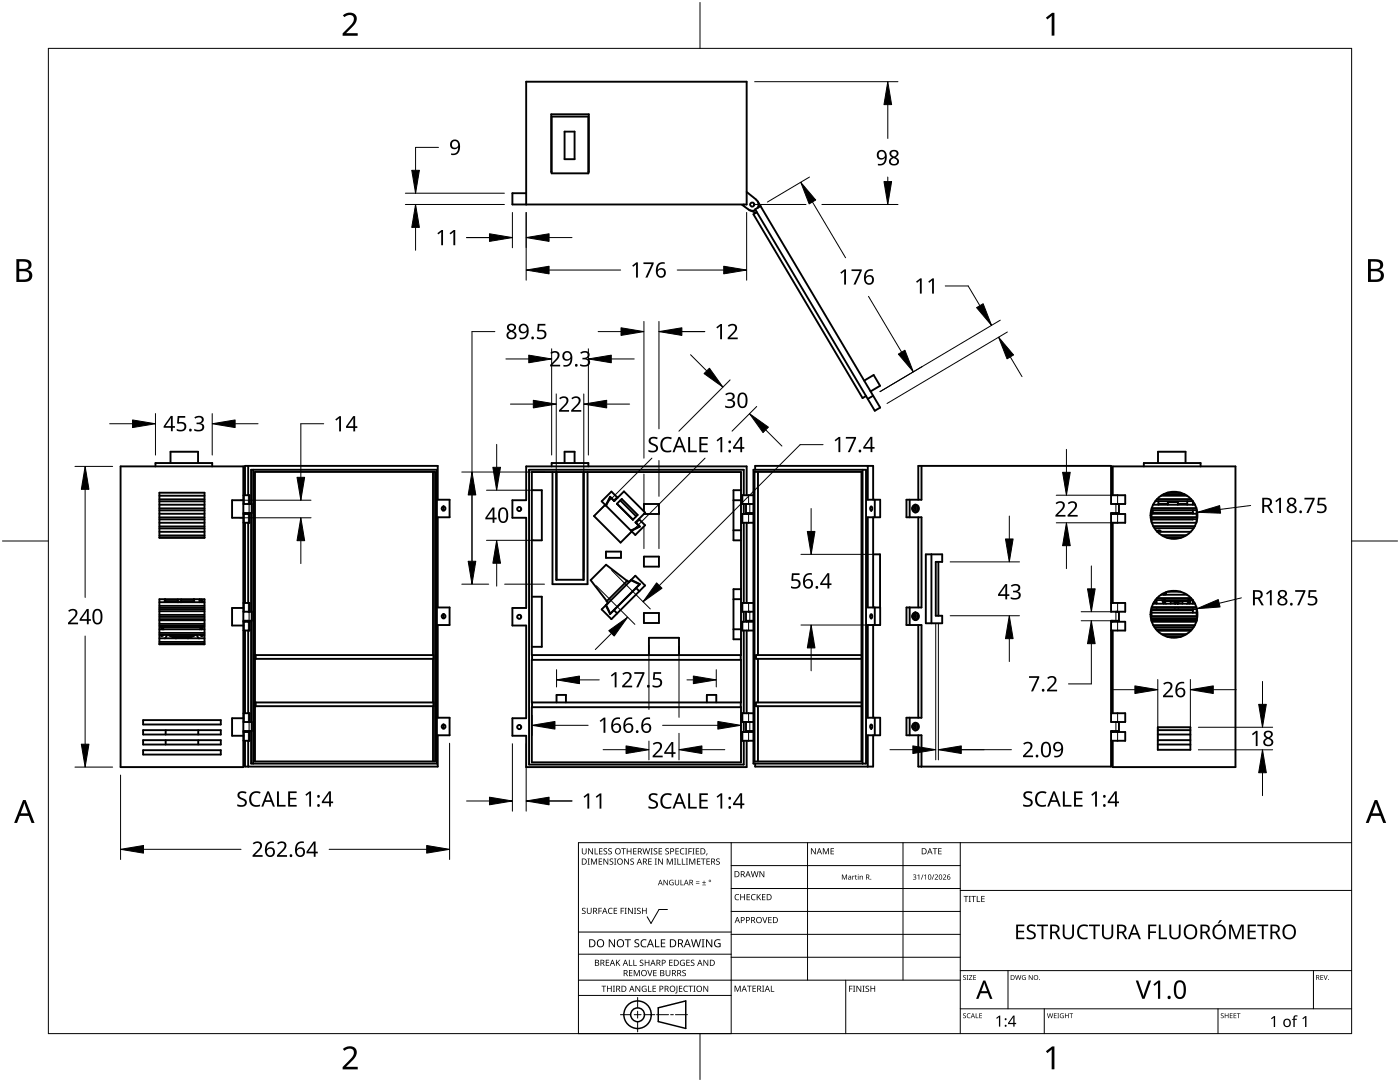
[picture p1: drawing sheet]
<svg xmlns="http://www.w3.org/2000/svg" width="279mm" height="216mm" viewBox="0 0 279 216" stroke-linecap="round" stroke-linejoin="round" font-family="sans-serif">
<g fill="none" stroke="#000" stroke-width=".38">
<path d="M105 38.6h-2.7v2.2h46.7v-24.5h-44v24.5M110.1 34.3l-.1-11.5h7.5l-.1 11.5M110.1 23.3h7.3v11.3h-7.3zM112.7 26.3h2v5.5h-2zM149 38.3l1.9 1.5M150.9 39.8a1.24 1.24 0 0 1 .3 1.7M148.4 40.8l-.3 .1 1.3 .9a1.31 1.31 0 0 0 1.3 .1M149.6 42l1.2 .5M150.7 41.8l1.1-.7 23.9 40.2-1.1 .7zM151.1 42.4l-.7 .4 21.7 36.6 .7-.4M151.2 40.2l.6 .9M172.5 76l1.9-1.2 1.2 2.2-1.9 1.1"/>
<path d="M174.3 79l-1.1 .6M24.1 93.1h24.5v60h-24.5zM31 93.1v-.7h11.4v.7M31.8 98.3h9v9h-9zM34 92.4v-2.3h5.5v2.3M40.8 99.6h-9M40.8 98.9h-9M48.6 99.8h-2.3v3.5h2.3M48.6 98.8h1.2v1.8M48.7 98.8v1.8M48.9 98.8v-5.8h38.5v6.7h2.3v3.5h-2.3v18h2.3v3.5h-2.3v18.5h2.3v3.5h-2.3v6.3h-38.5v-5.2M49.5 93v5.8"/>
<path d="M50.5 93.7v58.7M50.9 94.2h35.9v57.7h-35.9zM86.4 94.2v36.5M106.1 97.8h2v10h-2M106.1 94.2h41.8v36.5h-41.8zM110.1 93.1v-.7h7.3v.7M110.3 94.2v22.4h7v-22.4M111 94.2v21.5h5.5v-21.5M111.1 94.2v21.5M112.7 92.4v-2.3h2v2.3M116.4 94.2v21.5M121.8 99.2l-.8 1.7 4.9 5 1.7-.9-.8-.8 2-1.9-4.3-4.2-1.9 1.9-.8-.9-.9 1.7-.8-.8 1.9-1.9 1.3 1.2"/>
<path d="M123.2 99.2l-.7 .7M123.8 99.9l3.2 3.1M146.4 99.8h1.5M147.9 97.8h-1.5v10h1.5M148.4 98.8v-5.1h-42.8v58.9h42.8v-4.8M149 98.8v-5.7h-44v6.7h-2.7v3.5h2.7v18h-2.7v3.5h2.7v18.5h-2.7v3.5h2.7v6.3h44v-5.3M150.4 93.7h22.4v58.7h-22.4zM150.4 98.8h-2.3v1.8h2.3M150.6 94.2h21.3v57.7h-21.3zM150.7 93.7v-.7h23.6v6.7M151.3 94.2v36.5M172.1 93.7v58.7"/>
<path d="M173.2 93v6.7h2.5v3.5h-2.5v18h2.5v3.5h-2.5v18.5h2.5v3.5h-2.5v6.3M174.6 99.7v3.5M181.5 99.7v3.5M183.9 93v6.7h-3v3.5h3v18h-3v3.5h3v18.5h-3v3.5h3v6.3M221.7 98.8h2.9v1.8h-2.9v-7.6h-38.4v6.7M222.1 98.8v-5.7h24.5v60h-24.5v-5.3M228.3 93.1v-.7h11.3v.7M230.6 100h7.5M231.1 92.4v-2.3h5.5v2.3M231.2 100v.7M231.7 98.9h5.2M232.3 98.6h4"/>
<path d="M233 98.3h2.6M236.9 100v.7M237.7 99.6h-6.8M31.8 119.6h9v9h-9zM31.8 107.2h9M31.8 103.6h9M31.8 101.8h9M31.8 105.4h9M31.8 100h9M32.9 119.6v.6M33 119.6v.4M35.4 120h.1"/>
<path d="M35.5 119.6v.4h-2.5M36.2 120h.1M36.2 119.6v.4h2.5M38.6 119.6l.1 .4M38.7 119.6v.4M38.7 119.6v.6M39.8 119.6v.6M39.8 119.7h.3M39.9 119.6l.4 .6M40.2 119.6l.4 .6M40.8 103.2h-9M40.8 105h-9"/>
<path d="M40.8 106.8h-9M40.8 101.4h-9M40.8 104.3h-9M40.8 102.5h-9M40.8 100.7h-9M40.8 106.1h-9M48.6 102.6h1.2v1.7h-1.2M48.6 100.6h1.6v1.8h-1.6M48.7 102.6v1.7M48.9 102.4v.2M48.9 104.3v16M49.5 102.4v.2"/>
<path d="M49.5 104.3v16M50.1 102.4v19.7M50.1 100.6v-6.9h37.1v58.7h-37.1v-6.5M88.3 101.1a.47 .47 0 0 1 0 .8M106.1 119.1h2v10h-2M120.8 100.7l-2.3 2.3 5.4 5.3 2.2-2.3M120.9 100.8h.1M120.9 110.1h3v1.2h-3zM125.1 115.9l-4.1-3.2-3.1 3.1 3.2 4.2M125.5 116.2l-.3-.3-4.1 4.1 .3 .3M125.9 115.8l1.7 .8M126 115.7l1.7 .9-5.9 5.9-.9-1.7"/>
<path d="M126 105.8l.1 .1M126.3 103.7l-3.2-3.2 1-.9 3.2 3.1-1 1M126.9 117.3l.7 .7M127.5 103.6l.1 .1M127.6 103.7l-.7 .6M127.6 103.7l1.1 1.1-1.9 1.9-.8-.8 1.7-.8-.8-.9M128.5 102v-1.4h3v2h-3M128.5 111.1h3v2h-3zM128.5 102.6h.1M146.4 105.8h1.5M147.9 119.6h-1.5M147.9 117.6h-1.5v10h1.5"/>
<path d="M148.4 100.6v2M148.4 104.3v16M148.9 100.6v1.8h1.5M149 102.4v.2M149 104.3v16M150.4 102.6h-2.3v1.7h2.3M173.8 101.1a.37 .37 0 0 1 .3 .4 .37 .37 0 0 1-.3 .3l-.1-.3zM174.3 110.6h1.3v10.6M174.3 103.2v18M182.2 101.1l.2 .2-.2 .6M182.2 100.9a.73 .73 0 0 1 1.2 .5 .73 .73 0 0 1-.9 .8 .84 .84 0 0 1-.3-1.3zM182.6 100.7a.8 .8 0 0 1 .5 .8 .8 .8 0 0 1-.5 .7"/>
<path d="M183.3 103.2v18M184.8 110.6h3.2v1.5h-1.3v10.8h1.3v1.5h-3.2zM185.9 110.6v13.8M187.3 112.1v10.8M221.7 102.6h2.9v1.7h-2.9M222.1 102.4v.2M222.1 104.3v16M223.3 100.6v1.8h-1.6v19.7h2.9v-1.8h-2.9M229.8 102.5h9M229.8 104.1v-.5h9v.5M229.8 101.8h9v1.4h-9zM229.9 104.3h8.9"/>
<path d="M230.1 101.8v.7M230.1 102.3h8M230.1 103.6v.1M230.1 100.7h8.4M230.4 105.4h7.8M230.8 119.7v.8M230.9 119.3h6.8M231 106.1a.34 .34 0 0 1 .3-.3 .34 .34 0 0 1 .3 .3M231 106.1h6.6M231.2 100.5h1.9M231.9 119.8l.4 .7M232.2 119.8l.2 .3"/>
<path d="M232.4 119.8h.1M232.4 119.7v.5M232.4 118.4v.3M232.5 119.7l-.1 .2h4.8v-.2M232.6 107.2h3.4M232.7 118.2l-.5 .5M232.8 118.1l-.1 .6M233.1 100.7v-.5h2v.5M233.6 120l.9 .1M233.6 119.9v.6M235.1 100.5h1.8M235.6 118.1h-2.6"/>
<path d="M235.6 107.3h-2.6M236 120l-1.5 .1M236 119.9v.6M236.8 106.8h-5M236.9 118.7h-5.2M237.2 119.7v.5M237.2 119.7v.1M237.2 119.8h.1M237.4 119.8l-.2 .3M237.6 119.8l-.3 .7M238.1 119.7h-7.5M238.1 103.6l-8.3 .1"/>
<path d="M238.1 119.8v.7M238.1 100v.7M238.1 101.8v.7M238.5 105h-8.3M238.8 101.4h-9M31.8 123.1h9M31.8 124.9h9M31.8 128.5h9M31.8 126.7h9M31.8 121.3h9M31.8 121.6h9M31.9 124.9l.5 .7"/>
<path d="M32 126.7a.36 .36 0 0 0 .3 .2 .36 .36 0 0 0 .3-.2M32.2 124.9l.5 .7M32.4 125.1h7.8M32.9 120h2.6v.2M33.3 126.7l-.4 .7M33.6 126.7l1.5 .7M34.1 126.7a4.8 4.8 0 0 0 4.4 0M34.6 126.9h3.4M35 127.1h2.6M35.5 120.1h.6M35.6 120.1v.1M36.1 120.1v.1"/>
<path d="M36.2 120v.2M38.7 120h-2.5M39 126.7l-1.5 .7M39.3 126.7l.4 .7M40 126.7a.36 .36 0 0 0 .3 .2 .36 .36 0 0 0 .3-.2M40.3 124.9l-.4 .7M40.6 124.9l-.4 .7M40.8 123.5h-9M40.8 124.5h-9M40.8 128.1h-9M40.8 126.3h-9M40.8 120.9h-9"/>
<path d="M40.8 122.7h-9M40.8 125.6h-9M40.8 120.2h-9M40.8 123.8h-9M40.8 127.4h-9M40.8 122h-9M48.6 121.3h-2.3v3.5h2.3M48.6 124.1h1.2v1.7h-1.2M48.6 122.1h1.6v1.8h-1.6M48.6 120.3h1.2v1.8M48.7 120.3v1.8M48.7 124.1v1.7"/>
<path d="M48.9 123.9v.2M48.9 125.8v16.5M49.5 123.9v.2M49.5 125.8v16.5M50.1 123.9v20.2M50.9 130.7h35.6v.8h-35.6M51 130.7v.8M86.4 131.5v8.7M88.3 122.6a.47 .47 0 0 1 0 .8M106.1 131.7h41.8v8.5h-41.8zM106.2 130.7v1M120.1 121.6l6.7-6.7 1.9 1.9-6.7 6.7z"/>
<path d="M121 120.7l.8 1.7M122.5 121.7l.7 .7M128.5 122.3h3v2h-3zM129.5 130.7v-3.4h6v3.4M147.8 130.7v1M147.9 125.6h-1.5M148.4 122.1v2M148.4 125.8v16.5M148.9 122.1v1.8h1.5M149 123.9v.2M149 125.8v16.5M150.4 124.1h-2.3v1.7h2.3"/>
<path d="M150.4 120.3h-2.3v1.8h2.3M151.3 131.5v8.7M171.9 130.7h-21v.8h21M173.8 122.6a.37 .37 0 0 1 .3 .4 .37 .37 0 0 1-.3 .3l-.1-.3zM174.3 124.7v18.5M174.6 121.2v3.5M181.5 121.2v3.5M182.2 122.6l.2 .2-.2 .6M182.6 122.2a.8 .8 0 0 1 .5 .8 .8 .8 0 0 1-.5 .7M183.3 124.7v18.5M221.7 124.1h2.9v1.7h-2.9M222.1 123.9v.2"/>
<path d="M222.1 125.8v16.5M223.3 122.1v1.8h-1.6v20.2h2.9v-1.8h-2.9M229.8 123.8h9M229.8 123.9v-.6h9v.6M229.8 123.5h9M229.8 121.5h9v1.4h-9zM229.8 121.1h9M230.2 124.7h8.3M230.3 120.2h.5M230.7 125.6h7.2M230.8 121.5v.2M231.8 126.5h5"/>
<path d="M232.4 120.2l.3 .3M233 127.1h2.6M234.4 121.5l.2 .3M234.5 120.5h.1M234.6 120.2h.5v.3M234.6 120.1v.4M235 120.5h.1M235.2 121.5l-.2 .3M236 126.9h-3.4M237.2 120.2l-.3 .3M237.6 125.9h-6.6M238.1 121.5v.8"/>
<path d="M238.1 121.7h-8.3M238.2 125.1h-7.8M238.5 120.5h-8.4M238.8 124.1h-8.9M238.8 122.3h-9M28.6 147.7h15.5v.9h-15.5zM28.6 145.7h15.5v.9h-15.5zM28.6 143.7h15.5v.9h-15.5zM28.6 149.7h15.5v.9h-15.5zM33.1 145.7v.9M33.1 147.7v.9M39.6 145.7v.9"/>
<path d="M39.6 147.7v.9M48.6 143.3h-2.3v3.5h2.3M48.6 146.1h1.2v1.7h-1.2M48.6 142.3h1.2v1.8M48.6 144.1h1.6v1.8h-1.6M48.7 142.3v1.8M48.7 146.1v1.7M48.9 145.9v.2M49.5 145.9v.2M49.5 147.8v5.2M50.9 140.2h35.6v.7h-35.6M51 140.2v.7"/>
<path d="M86.4 140.9v11M88.3 144.6l.2 .4-.2 .3M106.1 141.1h41.8v11h-41.8zM106.2 140.2v.9M112.9 140.2v-1.5h-1.8v1.5M142.9 140.2v-1.5h-1.8v1.5M147.8 140.2v.9M148.4 144.1v2M148.9 144.1v1.8h1.5M149 145.9v.2M150.4 142.3h-2.3v1.8h2.3M150.4 146.1h-2.3v1.7h2.3"/>
<path d="M151.3 140.9v11M171.9 140.2h-21v.7h21M173.8 144.6a.37 .37 0 0 1 .3 .4 .37 .37 0 0 1-.3 .3l-.1-.3zM174.3 146.7v6.3h-23.6v-.6M174.6 143.2v3.5M181.5 143.2v3.5M182.2 144.6l.2 .2-.2 .5M182.6 144.2a.8 .8 0 0 1 .5 .8 .8 .8 0 0 1-.5 .8M221.7 146.1h2.9v1.7h-2.9M222.1 145.9v.2M223.3 144.1v1.8h-1.6v7.1h-38.4v-6.3M231.1 146.6h6.5"/>
<path d="M231.1 145.1h6.5v4.5h-6.5zM237.6 147.7h-6.5M237.6 148.6h-6.5M237.6 145.7h-6.5"/>
<circle cx="150.1" cy="40.8" r=".41"/>
<circle cx="88.5" cy="101.4" r=".4"/>
<circle cx="103.6" cy="101.6" r=".4"/>
<circle cx="182.5" cy="101.4" r=".39"/>
<circle cx="234.3" cy="102.8" r="4.7"/>
<circle cx="88.5" cy="123" r=".4"/>
<circle cx="103.6" cy="123.1" r=".4"/>
<circle cx="182.5" cy="122.9" r=".39"/>
<circle cx="182.7" cy="122.9" r=".73"/>
<circle cx="234.3" cy="122.6" r="4.7"/>
<circle cx="88.5" cy="145" r=".39"/>
<circle cx="103.6" cy="145.1" r=".4"/>
<circle cx="182.5" cy="145" r=".39"/>
<circle cx="182.7" cy="145" r=".72"/>
</g>
<g fill="none" stroke="#000" stroke-width=".2">
<path d="M49.6 98.8v1.8M149.4 98.8v1.8M223 98.8v1.8M49.6 102.6v1.7M49.7 100.6v1.8M149.4 102.6v1.7M149.6 100.6v1.8M222.7 100.6v1.8M223 102.6v1.7M49.6 120.3v1.8M49.6 124.1v1.7M49.7 122.1v1.8"/>
<path d="M149.4 120.3v1.8M149.4 124.1v1.7M149.6 122.1v1.8M222.7 122.1v1.8M223 120.3v1.8M223 124.1v1.7M49.6 142.3v1.8M49.6 146.1v1.7M49.7 144.1v1.8M149.4 142.3v1.8M149.4 146.1v1.7M149.6 144.1v1.8"/>
<path d="M222.7 144.1v1.8M223 142.3v1.8M223 146.1v1.7"/>
</g>
<path d="M9.7 9.7h260v196.5h-260z" fill="none" stroke="#000" stroke-width=".2"/>
<path d="M139.7 .5v9.2M.5 108h9.2M269.7 108h9.2M139.7 206.2v9.2" fill="none" stroke="#000" stroke-width=".2"/>
<g fill="#000">
<path d="M68.4 3.1a1.64 1.64 0 0 1 2.8 .4 2.52 2.52 0 0 1-1.2 2.2l-.9 .9h2.3v.5h-3v-.4l1.2-1.2a1.95 1.95 0 0 0 .9-2.2 1.23 1.23 0 0 0-1.8 .1zM208.7 3.5l1.3-.9h.4v4.5h-.5v-4l-.9 .8zM68.4 209.3a1.64 1.64 0 0 1 2.8 .4 2.52 2.52 0 0 1-1.2 2.2l-.9 1h2.3v.5h-3v-.5l1.2-1.2a1.95 1.95 0 0 0 .9-2.1 1.23 1.23 0 0 0-1.8 .1zM208.7 209.8l1.3-1h.4v4.6h-.5v-4l-.9 .7z"/>
<path d="M3.3 51.7h1.3a1.28 1.28 0 0 1 1.7 1.3 1.04 1.04 0 0 1-.9 .9 1.23 1.23 0 0 1 1 1.5 1.23 1.23 0 0 1-1.5 .9h-1.6zM3.8 54.1v1.7h1a.86 .86 0 0 0 1-.9 .86 .86 0 0 0-1.1-.8zM3.8 52.2v1.4h.9a.78 .78 0 0 0 1-.7 .78 .78 0 0 0-1.1-.7z"/>
<path d="M273 51.7h1.3a1.28 1.28 0 0 1 1.7 1.3 1.04 1.04 0 0 1-.8 .9 1.23 1.23 0 0 1 1 1.5 1.23 1.23 0 0 1-1.6 .9h-1.6zM273.6 54.1v1.7h.9a.86 .86 0 0 0 1.1-.9 .86 .86 0 0 0-1.1-.8zM273.6 52.2v1.4h.8a.78 .78 0 0 0 1-.7 .78 .78 0 0 0-1.1-.7z"/>
<path d="M4.6 159.6h.5l1.8 4.6h-.6l-.6-1.4h-1.8l-.5 1.4h-.6zM4.8 160.2l-.7 2.1h1.5z"/>
<path d="M274.3 159.6h.6l1.7 4.6h-.6l-.5-1.4h-1.8l-.6 1.4h-.5zM274.6 160.2l-.7 2.1h1.4z"/>
</g>
<g fill="none" stroke="#000" stroke-width=".2">
<path d="M145.9 168.1v38.1h-30.5v-38.1h154.3M145.9 172.7h45.7M145.9 177.3h45.7M161.2 168.1v27.5M180.2 168.1v27.5M191.6 168.1v38.1M191.6 177.7h78.1M115.4 198.6h30.5M115.4 195.6h76.2M115.4 190.4h30.5M115.4 186h30.5M127.3 199v2.1"/>
<path d="M133.2 181.5h-1.7l-1.6 2.8-.7-1.4M145.9 181.9h45.7M145.9 186.4h45.7M145.9 191h45.7M168.8 195.6v10.6M191.6 193.7h78.1M201.2 193.7v7.6M262.1 193.7v7.6M123.8 202.5h2.1M126.6 202.5h1.3M127.3 201.8v1.4M127.3 203.8v2.1"/>
<path d="M128.6 202.5h2.1M131 202.5h2.4M133.8 202.5h.6M134.8 202.5h2.4M191.6 201.3h78.1M208.4 201.3v4.9M243.1 201.3v4.9"/>
</g>
<g fill="#000">
<path d="M116.1 169.3h.2v.8a.32 .32 0 0 0 .3 .3 .32 .32 0 0 0 .3-.3v-.8h.2v.8a.47 .47 0 0 1-.5 .4 .47 .47 0 0 1-.5-.5zM117.3 171.3h.4l-.1 .1v1l.1 .1h-.4l.1-.1v-1zM117.4 169.3h.2l.6 1v-1h.1v1.2h-.1l-.7-1v1h-.1zM117.9 171.3h.3l.3 1 .4-1h.3v1.2h-.2v-1l-.4 1h-.1l-.4-1v1h-.2zM118.7 169.3h.1v1h.6v.2h-.7zM119.5 171.3h.7v.1h-.6v.4h.5v.2h-.5v.4h.6v.1h-.7zM119.6 169.3h.6v.1h-.5v.4h.5v.1h-.5v.4h.5v.2h-.6zM120.5 169.4l.4-.1h.3l-.1 .1a.25 .25 0 0 0-.4-.1 .25 .25 0 0 0 0 .4l.4 .3 .1 .2-.3 .3-.5-.1v-.1h.2a.27 .27 0 0 0 .4-.1 .27 .27 0 0 0-.3-.3l-.2-.2zM120.4 171.3h.2l.7 1-.1-1h.2v1.2h-.2l-.6-1v1h-.2zM121.4 169.4l.5-.1h.2v.1a.25 .25 0 0 0-.4-.1 .25 .25 0 0 0 0 .4l.4 .3v.2l-.2 .3-.5-.1v-.1h.1a.27 .27 0 0 0 .5-.1 .27 .27 0 0 0-.4-.3l-.2-.2zM121.7 171.4l.4-.1 .3 .1-.1 .1a.25 .25 0 0 0-.4-.1 .25 .25 0 0 0 0 .4 .42 .42 0 0 1 .5 .5 .42 .42 0 0 1-.7 .2l-.1-.2 .2 .1a.27 .27 0 0 0 .5-.2 .27 .27 0 0 0-.4-.3l-.2-.2zM122.6 171.3h.4l-.1 .1v1l.1 .1h-.4l.1-.1v-1z"/>
<path d="M124 169.3h.9v.1h-.4v1.1h-.1v-1.1h-.4zM124.6 171.3h.1l.7 1v-1h.1v1.2h-.2l-.6-1v1h-.1zM125.1 169.3h.1v.5h.7v-.5h.1v1.2h-.1v-.6h-.7v.6h-.1zM125.8 171.4l.5-.1 .2 .1v.1a.25 .25 0 0 0-.4-.1 .25 .25 0 0 0 0 .4 .42 .42 0 0 1 .4 .5 .42 .42 0 0 1-.7 .2v-.2l.1 .1a.27 .27 0 0 0 .5-.2 .27 .27 0 0 0-.4-.3l-.2-.2zM126.4 169.3h.6v.1h-.5v.4h.5v.1h-.5v.4h.5v.2h-.6zM128.2 169.3h.2l.2 1 .3-1h.2l.2 1 .3-1h.1l-.3 1.2h-.1l-.3-1.1-.3 1.1h-.2zM129.4 171.3h.7v.1h-.6v.4h.5v.2h-.5v.4h.6v.1h-.7zM129.8 169.3h.5l-.2 .1v1l.2 .1h-.5l.2-.1v-1zM130.7 171.3h.4l-.1 .1v1l.1 .1h-.4l.1-.1v-1zM130.5 169.4l.4-.1h.3l-.1 .1a.25 .25 0 0 0-.4-.1 .25 .25 0 0 0 0 .4l.4 .3 .1 .2-.2 .3-.6-.1v-.1h.2a.27 .27 0 0 0 .4-.1 .27 .27 0 0 0-.3-.3l-.2-.2zM131.4 169.3h.7v.1h-.5v.4h.5v.1h-.5v.4h.5v.2h-.7zM131.3 171.3h.2l.7 1v-1h.1v1.2h-.2l-.6-1v1h-.2z"/>
<path d="M132.4 175.6h.2l.6 .9v-.9h.1v1h-.2l-.6-.9v.9h-.1zM132.8 169.4l.4-.1h.3l-.1 .1a.25 .25 0 0 0-.3-.1 .25 .25 0 0 0 0 .4l.4 .3v.2l-.2 .3-.5-.1v-.1h.1a.27 .27 0 0 0 .5-.1 .27 .27 0 0 0-.4-.3l-.2-.2zM133.1 171.3h.2l.4 1 .4-1h.2v1.2h-.2v-1l-.4 1h-.1l-.4-1v1h-.1zM133.7 175.7l.5-.2 .2 .1v.1a.45 .45 0 0 0-.7 .4 .45 .45 0 0 0 .6 .4v-.3h-.2v-.1h.3v.5a.6 .6 0 0 1-.8-.1 .6 .6 0 0 1 .1-.8zM134.5 171.3h.5l-.2 .1v1l.2 .1h-.5l.2-.1v-1zM135.2 171.3h.1v1.1h.6v.1h-.7zM134.8 169.3h.7v.1h-.6v.4h.5v.1h-.5v.4h.6v.2h-.7zM134.7 175.6h.1v.7a.28 .28 0 0 0 .3 .2 .28 .28 0 0 0 .3-.2v-.7h.1v.7a.42 .42 0 0 1-.4 .4 .42 .42 0 0 1-.4-.4zM135.8 175.6h.2v.9h.4v.1h-.6zM136.1 171.3h.1v1.1h.6v.1h-.7zM135.8 169.4l.4-.1h.4l-.1 .1h-.2a.49 .49 0 0 0-.4 .6 .49 .49 0 0 0 .7 .3 .52 .52 0 0 1-.7 .1 .52 .52 0 0 1-.2-.6zM136.7 169.3h.5l-.2 .1v1l.2 .1h-.5l.2-.1v-1z"/>
<path d="M136.9 171.3h.4l-.1 .1v1l.1 .1h-.4l.1-.1v-1zM137.4 169.3h.7v.1h-.6v.4h.5v.2h-.5v.5h-.1zM137.5 171.3h.3l.3 1 .4-1h.3v1.2h-.2v-1l-.4 1h-.1l-.4-1v1h-.2zM138.2 169.3h.4l-.1 .1v1l.1 .1h-.4l.1-.1v-1zM138.9 176.2h.7v.1h-.7zM138.9 175.9h.7v.1h-.7zM138.9 169.3h.6v.1h-.5v.4h.5v.1h-.5v.4h.5v.2h-.6zM139.1 171.3h.7v.1h-.6v.4h.5v.2h-.5v.4h.6v.1h-.7zM140.1 176.5h.8v.1h-.8zM139.9 171.3h.9v.1h-.4v1.1h-.1v-1.1h-.4zM140.5 175.7h.1v.3h.3v.2h-.3v.3h-.1v-.3h-.4v-.2h.4zM141 170.3h.2l-.3 .4z"/>
<path d="M141 171.3h.7v.1h-.6v.4h.5v.2h-.5v.4h.6v.1h-.7zM143 171.4l.4-.1 .2 .1v.1a.25 .25 0 0 0-.4-.1 .25 .25 0 0 0 0 .4 .42 .42 0 0 1 .5 .5 .42 .42 0 0 1-.7 .2l-.1-.2 .2 .1a.27 .27 0 0 0 .4-.2 .27 .27 0 0 0-.3-.3l-.3-.2zM146.8 178.6l.4-.2 .3 .1v.1a.49 .49 0 0 0-.7 .4 .49 .49 0 0 0 .7 .5 .52 .52 0 0 1-.7 0 .52 .52 0 0 1-.2-.6zM147.7 178.4h.2v.5h.6v-.5h.2v1.2h-.2v-.5h-.6v.5h-.2zM149 178.4h.7v.1h-.5v.4h.4v.2h-.4v.4h.5v.1h-.7zM150 178.6l.5-.2 .3 .1-.1 .1a.49 .49 0 0 0-.7 .4 .49 .49 0 0 0 .8 .5 .52 .52 0 0 1-.7 0 .52 .52 0 0 1-.2-.6zM149.8 173.8h.2l.3 1.1 .2-1.1h.2l.3 1.1 .2-1.1h.2l-.3 1.2h-.2l-.3-1-.3 1h-.1zM151 178.4h.2v.6l.5-.6h.2l-.5 .5 .5 .7h-.2l-.4-.6-.1 .6h-.2zM151.6 173.8h.1l.7 1v-1h.1v1.2h-.1l-.7-1v1h-.1zM152.1 178.4h.7v.1h-.6v.4h.5v.2h-.5v.4h.6v.1h-.7zM161.8 169.3h.2l.7 1v-1h.1v1.2h-.2l-.6-1v1h-.2zM164.2 169.3h.2l.4 .9 .4-.9h.2v1.2h-.1v-1.1l-.4 1.1h-.1l-.4-1.1v1.1h-.2z"/>
<path d="M165.8 169.3h.6v.1h-.5v.4h.5v.1h-.5v.4h.5v.2h-.6zM168 174.5h.2l.3 .8 .4-.8h.1v1h-.1v-.9l-.4 .9-.4-.9v.9h-.1zM170.1 174.8l.1 .1 .3-.1-.2 .2-.1 .5h-.1zM170.8 174.6v.2h.2l-.2 .1v.5l.2 .1-.3-.1-.1-.6zM171.2 174.8h.1v.7h-.1zM171.6 174.8l.1 .1a.29 .29 0 0 1 .3-.1 .29 .29 0 0 1 .2 .2v.5h-.1v-.5a.21 .21 0 0 0-.3-.1 .21 .21 0 0 0-.1 .2v.4h-.1zM182.2 174.6h.6v.2l-.2 .2a.32 .32 0 0 1 .2 .4 .32 .32 0 0 1-.5 .1l-.1-.1a.26 .26 0 0 0 .4 .1 .26 .26 0 0 0 0-.4l-.2-.2a.23 .23 0 0 0 .3 0 .23 .23 0 0 0-.1-.4 .23 .23 0 0 0-.3 .2zM183.1 174.7l.4-.2v1h-.2v-.9l-.2 .2zM184.2 174.5h.1l-.4 1h-.1zM184.4 174.7l.4-.2v1h-.1v-.9l-.2 .2zM186.3 174.5h.2l-.4 1h-.1zM186.1 169.3h.9v.1h-.3v1.1h-.2v-1.1h-.4z"/>
<path d="M186.5 174.6a.37 .37 0 0 1 .6 0 .37 .37 0 0 1-.2 .6l-.2 .2h.5v.1h-.7l.3-.4a.27 .27 0 0 0 .3-.3 .27 .27 0 0 0-.4-.2zM187.2 169.3h.7v.1h-.5v.4h.5v.1h-.5v.4h.5v.2h-.7zM188.2 174.6a.37 .37 0 0 1 .6 0 .37 .37 0 0 1-.3 .6l-.2 .2h.5v.1h-.6l.2-.4a.27 .27 0 0 0 .3-.3 .27 .27 0 0 0-.4-.2zM192.3 178.8h.9v.1h-.3v1.1h-.2v-1.1h-.4zM193.3 178.8h.5l-.2 .1v1l.2 .1h-.5l.2-.1v-1zM193.8 178.8h1v.1h-.4v1.1h-.2v-1.1h-.4zM194.9 178.8h.2v1.1h.5v.1h-.7zM195.8 178.8h.7v.1h-.5v.4h.5v.1h-.5v.5h.5v.1h-.7zM116.2 181.3l.4-.2 .3 .1-.1 .1a.25 .25 0 0 0-.4-.1 .25 .25 0 0 0 0 .4l.4 .2 .1 .3-.3 .3-.5-.1v-.1h.2a.27 .27 0 0 0 .4-.1 .27 .27 0 0 0-.3-.3l-.2-.2zM117.1 181.1h.2v.8a.32 .32 0 0 0 .3 .3 .32 .32 0 0 0 .3-.3v-.8h.2v.8a.47 .47 0 0 1-.5 .5 .47 .47 0 0 1-.5-.5zM119.4 181.1h.7v.2h-.5v.4h.5v.1h-.5v.6h-.2zM120 196.7h1v.1h-.4v1.1h-.2v-1.1h-.4z"/>
<path d="M120.9 191.5h.7v.1h-.5v.4h.4v.2h-.4v.4h.5v.1h-.7zM121.5 181.3l.4-.2 .4 .1-.1 .1a.49 .49 0 0 0-.7 .5 .49 .49 0 0 0 .7 .4 .52 .52 0 0 1-.6 .1 .52 .52 0 0 1-.3-.6zM121.1 196.7h.2v.5h.6v-.5h.2v1.2h-.2v-.6h-.6v.6h-.2zM121.5 187.4h.2l.9 1.3v-1.3h.1v1.6h-.2l-.8-1.3v1.3h-.2zM122.3 196.7h.4l-.1 .1v1l.1 .1h-.4l.2-.1v-1zM122.5 181.1h.7v.2h-.6v.4h.5v.1h-.5v.4h.6v.2h-.7zM122.9 191.5h.2v.6l.5-.6h.2l-.5 .5 .5 .7h-.2l-.4-.6-.1 .6h-.2zM123.9 181.1h.6v.2h-.5v.4h.5v.1h-.5v.6h-.1zM124.7 181.1h.4l-.2 .2v.9l.2 .2h-.4l.1-.2v-.9zM124.7 187.4h1.2v.2h-.5v1.4h-.2v-1.4h-.5zM125.5 191.5h.2v1.1h.5v.1h-.7zM125.5 193.6h.7v.1h-.5v.4h.5v.1h-.5v.4h.5v.2h-.7z"/>
<path d="M125.3 181.1h.2l.7 1.1-.1-1.1h.2v1.3h-.2l-.6-1v1h-.2zM126.4 191.5h.2v1.1h.5v.1h-.7zM126.5 181.1h.5l-.2 .2v.9l.2 .2h-.5l.2-.2v-.9zM126.5 193.6h.2l.4 1 .4-1h.2v1.2h-.2v-1.1l-.4 1.1h-.1l-.4-1.1v1.1h-.1zM126.7 187.6l.3-.2 .6 .1-.2 .1a.33 .33 0 0 0-.6 .2 .33 .33 0 0 0 .4 .4 .47 .47 0 0 1 .4 .6 .47 .47 0 0 1-.7 .2h-.3v-.2h.2a.35 .35 0 0 0 .6-.2 .35 .35 0 0 0-.5-.4l-.3-.2zM126.8 196.7h.2l.6 1v-1h.2v1.2h-.2l-.7-1 .1 1h-.2zM127.2 181.3l.4-.2 .3 .1-.1 .1a.25 .25 0 0 0-.4-.1 .25 .25 0 0 0 0 .4l.4 .2 .1 .3-.3 .3-.5-.1v-.1h.2a.27 .27 0 0 0 .4-.1 .27 .27 0 0 0-.3-.3l-.2-.2zM127.7 191.6l.5-.1 .2 .1v.1a.25 .25 0 0 0-.4-.1 .25 .25 0 0 0 0 .4l.4 .2v.3l-.2 .2h-.5v-.2l.1 .1a.27 .27 0 0 0 .5-.2 .27 .27 0 0 0-.4-.3l-.2-.2zM128 187.6l.6-.2 .4 .1v.2a.64 .64 0 0 0-1 .5 .64 .64 0 0 0 1 .6v.2a.83 .83 0 0 1-1.1-.3 .83 .83 0 0 1 .1-1.1zM128.2 196.8l.6-.1 .2 .1v.1a.5 .5 0 0 0-.8 .4 .5 .5 0 0 0 .7 .5v-.4h-.3v-.1h.4v.6a.66 .66 0 0 1-.8-.2 .66 .66 0 0 1 0-.9zM128.1 181.1h.2v.6h.6v-.6h.2v1.3h-.2v-.6h-.6v.6h-.2zM129.2 193.6h.1l.4 1 .3-1h.2l-.4 1.2h-.2z"/>
<path d="M129.3 196.7h.2v1.1h.5v.1h-.7zM128.7 191.5h.1v.5h.6v-.5h.2v1.2h-.2v-.5h-.6v.5h-.1zM130.7 187.4h.2v1.4h.7v.2h-.9zM130.2 196.7h.7v.1h-.5v.4h.5v.1h-.5v.5h.5v.1h-.7zM130.4 193.6h.6v.1h-.5v.4h.5v.1h-.5v.4h.5v.2h-.6zM131.9 187.4h.9v.2h-.7v.5h.6v.2h-.6v.5h.7v.2h-.9zM132.8 193.6h.2v.7a.32 .32 0 0 0 .3 .4 .32 .32 0 0 0 .3-.4v-.7h.2v.7a.47 .47 0 0 1-.5 .5 .47 .47 0 0 1-.5-.5zM133.5 191.5h.7v.1h-.5v.4h.5v.2h-.5v.4h.5v.1h-.7zM135 196.7h.2v1.3l-.1 .2h-.3l-.1-.1 .3-.2zM135.5 196.7h.7v.1h-.5v.4h.4v.1h-.4v.5h.5v.1h-.7zM135.8 191.7l.5-.2 .4 .1-.1 .1a.5 .5 0 0 0-.8 .4 .5 .5 0 0 0 .7 .5v-.4h-.2v-.1h.4v.6a.66 .66 0 0 1-.9-.1 .66 .66 0 0 1 0-.9zM136.2 193.7l.4-.2 .3 .1-.1 .1a.25 .25 0 0 0-.4-.1 .25 .25 0 0 0 0 .4 .42 .42 0 0 1 .5 .6 .42 .42 0 0 1-.7 .2l-.1-.2h.2a.27 .27 0 0 0 .5-.1 .27 .27 0 0 0-.4-.3l-.2-.2z"/>
<path d="M136.5 196.8l.5-.1 .3 .1-.1 .1a.49 .49 0 0 0-.7 .4 .49 .49 0 0 0 .8 .4 .52 .52 0 0 1-.7 .1 .52 .52 0 0 1-.2-.6zM137 191.5h.7v.1h-.6v.4h.5v.2h-.5v.4h.6v.1h-.7zM137.4 196.7h.9v.1h-.4v1.1h-.1v-1.1h-.4zM137.9 191.6l.4-.1 .3 .1-.1 .1a.25 .25 0 0 0-.4-.1 .25 .25 0 0 0 0 .4l.4 .2 .1 .3-.2 .2h-.6v-.2l.2 .1a.27 .27 0 0 0 .5-.2 .27 .27 0 0 0-.4-.3l-.2-.2zM138.4 196.7h.4l-.1 .1v1l.1 .1h-.4l.1-.1v-1zM137.9 187.4h.2l.3 1.4 .4-1.4h.2l.4 1.4 .3-1.4h.2l-.4 1.6h-.2l-.4-1.3-.4 1.3h-.2zM140 187.4h.6l-.2 .2v1.3l.2 .1h-.6l.2-.1v-1.3zM140.4 196.7h.1l.7 1v-1h.1v1.2h-.1l-.7-1v1h-.1zM140.4 191.5h.2l.6 1v-1h.1v1.2h-.1l-.7-1v1h-.1zM140.9 187.4h.2l.9 1.3v-1.3h.2v1.6h-.3l-.8-1.3v1.3h-.2zM142.7 187.6l.7-.2 .4 .1-.1 .2a.65 .65 0 0 0-1 .5 .65 .65 0 0 0 .9 .6v-.4h-.3v-.2h.5v.7a.86 .86 0 0 1-1.1-.1 .86 .86 0 0 1 0-1.2zM146.6 196.7h.2l.4 1 .4-1h.2v1.2h-.1v-1.1l-.4 1.1h-.2l-.4-1.1v1.1h-.1z"/>
<path d="M149.1 196.7h.9v.1h-.4v1.1h-.1v-1.1h-.4zM150.2 196.7h.7v.1h-.6v.4h.5v.1h-.5v.5h.6v.1h-.7zM152.1 183h.2l.3 1 .4-1h.2l-.5 1.2h-.1zM152.1 196.7h.4l-.1 .1v1l.1 .1h-.4l.1-.1v-1zM153.8 196.7h.2v1.1h.5v.1h-.7zM153.3 183h.7v.1h-.5v.4h.5v.1h-.5v.5h.5v.1h-.7zM169.5 196.7h.6v.1h-.5v.5h.5v.1h-.5v.5h-.1zM170.2 196.7h.5l-.2 .1v1l.2 .1h-.5l.2-.1v-1zM170.9 196.7h.2l.6 1v-1h.2v1.2h-.2l-.6-1v1h-.2zM172.1 196.7h.5l-.2 .1v1l.2 .1h-.5l.2-.1v-1zM172.8 196.8l.4-.1h.2v.2a.25 .25 0 0 0-.4-.1 .25 .25 0 0 0 0 .4l.4 .2 .1 .3-.3 .2h-.5v-.2l.2 .1a.27 .27 0 0 0 .4-.2 .27 .27 0 0 0-.3-.3l-.3-.2zM173.7 196.7h.2v.5h.6v-.5h.2v1.2h-.2v-.6h-.6v.6h-.2z"/>
<path d="M192.2 194.7l.4-.1h.2l-.1 .1a.24 .24 0 0 0-.3 0 .24 .24 0 0 0-.1 .3 .24 .24 0 0 0 .4 .1l.1 .1-.1 .3h-.4l-.1-.1a.24 .24 0 0 0 .3 .1 .24 .24 0 0 0 .1-.3l-.4-.3zM192.9 194.6h.4l-.1 .1v.7l.1 .1h-.4l.1-.1v-.7zM193.4 194.6h.6l-.5 .8h.6v.1h-.7l.5-.8h-.5zM194.2 194.6h.6v.1h-.4v.3h.4v.1h-.4v.3h.4v.1h-.6zM202.6 194.6h.1l.2 .8 .2-.8h.2l.2 .8 .2-.8h.1l-.2 .9h-.2l-.2-.8-.2 .8h-.2zM204.1 194.7l.3-.1h.3l-.1 .1a.4 .4 0 0 0-.6 .4 .4 .4 0 0 0 .6 .3v-.3l-.2-.1h.3v.5a.53 .53 0 0 1-.7-.1 .53 .53 0 0 1 .1-.7zM202.8 184.5h1.6v.3h-1.2v.9h1.2v.3h-1.2v1.1h1.2v.3h-1.6zM205.3 194.6h.2l.5 .8v-.8h.1v.9h-.2l-.5-.8v.8h-.1zM205.1 184.8a1.38 1.38 0 0 1 1.6-.2l-.2 .3-.3-.1a.52 .52 0 0 0-.7 0 .52 .52 0 0 0-.1 .7l1 .5 .3 .6a1.19 1.19 0 0 1-1.8 .7v-.3a1.04 1.04 0 0 0 1.4-.2 1.04 1.04 0 0 0-1-.9 .77 .77 0 0 1-.2-1.1zM207 184.5h2.1v.3h-.9v2.6h-.3v-2.6h-.9zM212.1 184.5h.4v1.9a.76 .76 0 0 0 .7 .7 .76 .76 0 0 0 .8-.7v-1.9h.3v1.9a1.12 1.12 0 0 1-1.1 1 1.12 1.12 0 0 1-1.1-1zM215.3 184.9a1.63 1.63 0 0 1 1.9-.3l-.2 .3a1.14 1.14 0 0 0-1.4 .2 1.14 1.14 0 0 0-.2 1.3 1.11 1.11 0 0 0 1.6 .6v.3a1.5 1.5 0 0 1-1.8-.3 1.5 1.5 0 0 1-.1-1.8z"/>
<path d="M217.3 184.5h2.2v.3h-.9v2.6h-.4v-2.6h-.9zM219.9 184.5h.4v1.9a.76 .76 0 0 0 .8 .7 .76 .76 0 0 0 .7-.7v-1.9h.4v1.9a1.12 1.12 0 0 1-1.2 1 1.12 1.12 0 0 1-1.1-1zM226.7 195.7h.4l1.1 3.1 1-3.1h.5l-1.3 3.6h-.4zM229.1 184.5h1.7v.3h-1.3v1h1.2v.4h-1.2v1.2h-.4zM231.3 184.5h.3v2.6h1.3v.3h-1.6zM230.2 196.4l1-.7h.3v3.6h-.4v-3.2l-.7 .6zM233.4 184.5h.3v1.9a.76 .76 0 0 0 .8 .7 .76 .76 0 0 0 .8-.7v-1.9h.3v1.9a1.12 1.12 0 0 1-1.1 1 1.12 1.12 0 0 1-1.1-1zM243.4 183.6h.4l-.5 .7h-.3zM245.3 184.5h.5l.9 2.4 1-2.4h.5v2.9h-.3v-2.5l-1 2.5h-.3l-1-2.6v2.6h-.3zM249 184.5h1.6v.3h-1.2v.9h1.2v.3h-1.2v1.1h1.2v.3h-1.6zM250.9 184.5h2.2v.3h-.9v2.6h-.4v-2.6h-.9zM263.5 194.6h.6v.1h-.5v.3h.4v.1h-.4v.3h.5v.1h-.6z"/>
<path d="M264.1 194.6h.2l.2 .8 .3-.8h.2l-.4 .9h-.1zM192.2 202.3l.4-.1h.2l-.1 .1a.24 .24 0 0 0-.3 0 .24 .24 0 0 0-.1 .3 .24 .24 0 0 0 .4 .1l.1 .2-.1 .2-.4 .1-.1-.2a.24 .24 0 0 0 .3 .1 .24 .24 0 0 0 .1-.3l-.4-.2zM193.1 202.3l.6-.1-.3 .1a.4 .4 0 0 0-.3 .5 .4 .4 0 0 0 .5 .2 .46 .46 0 0 1-.6 0 .46 .46 0 0 1 .1-.7zM194.7 202.2h.1v.8h.5v.2h-.6zM195.4 202.2h.6v.1h-.4v.3h.4v.1h-.4v.4h.4v.1h-.6zM198.8 203.1l.6-.4h.2v2.1h-.2v-1.9l-.5 .4zM209 202.2h.1l.2 .8 .2-.8h.1l.3 .8 .2-.8h.1l-.3 1h-.1l-.2-.9-.3 .9h-.1zM210.3 202.2h.6v.1h-.4v.3h.3v.1h-.3v.4h.4v.1h-.6zM211 202.2h.4l-.2 .1v.8l.2 .1h-.4l.1-.1v-.8zM211.6 202.3l.7-.1-.1 .1a.4 .4 0 0 0-.6 .4 .4 .4 0 0 0 .6 .3v-.2l-.2-.2h.3v.5a.53 .53 0 0 1-.7-.1 .53 .53 0 0 1 0-.7zM212.5 202.2h.2v.4h.5v-.4h.1v1h-.1v-.5h-.5v.5h-.2zM213.4 202.2h.8v.1h-.3v.9h-.2v-.9h-.3z"/>
<path d="M243.7 202.3l.3-.1h.2v.1a.24 .24 0 0 0-.3 0 .24 .24 0 0 0-.1 .3 .24 .24 0 0 0 .3 .1l.1 .2-.1 .2-.4 .1-.1-.2a.24 .24 0 0 0 .4 .1 .24 .24 0 0 0 0-.3l-.3-.2zM244.4 202.2h.2v.4h.5v-.4h.1v1h-.1v-.5h-.5v.5h-.2zM245.4 202.2h.6v.1h-.4v.3h.4v.1h-.4v.4h.4v.1h-.6zM246.2 202.2h.5v.1h-.4v.3h.4v.1h-.4v.4h.4v.1h-.5zM246.8 202.2h.8v.1h-.3v.9h-.2v-.9h-.3zM253.7 203.2l.6-.5h.2v2.2h-.3v-1.9l-.4 .4zM258.2 202.7l.3-.1h.5l-.1 .3-.4-.1-.1 .2v.3h.4v.2h-.4v1.4h-.3v-1.4h-.3l.3-.2zM259.9 203.2l.6-.5h.2v2.2h-.2v-1.9l-.5 .4z"/>
<path d="M116.1 171.3h.4a.61 .61 0 0 1 .6 .6 .61 .61 0 0 1-.6 .6h-.4zM116.3 171.4v1h.1a.48 .48 0 0 0 .5-.5 .48 .48 0 0 0-.4-.5z"/>
<path d="M122.7 169.9a.61 .61 0 0 1 1.2 0 .61 .61 0 0 1-1.2 0zM123 169.5a.47 .47 0 0 0-.1 .7 .47 .47 0 0 0 .8 0v-.1a.45 .45 0 0 0-.1-.6 .45 .45 0 0 0-.6 0z"/>
<path d="M123.1 171.9a.61 .61 0 0 1 1.2 0 .61 .61 0 0 1-1.2 0zM123.5 171.5l-.2 .4a.45 .45 0 0 0 .7 .4 .45 .45 0 0 0 0-.8l-.2-.1z"/>
<path d="M127.3 169.3h.3a.35 .35 0 0 1 .5 .2 .35 .35 0 0 1-.3 .4l.4 .6h-.2l-.3-.5h-.3v.5h-.1zM127.4 169.4v.4h.2a.23 .23 0 0 0 .3-.2 .23 .23 0 0 0-.3-.2z"/>
<path d="M127.5 171.3h.2l.4 1.2h-.1l-.2-.4h-.4l-.2 .4h-.1zM127.6 171.5l-.2 .5h.4z"/>
<path d="M128.3 171.3h.3a.35 .35 0 0 1 .5 .2 .35 .35 0 0 1-.3 .5l.4 .5h-.2l-.3-.5h-.2v.5h-.2zM128.5 171.4v.5h.1a.23 .23 0 0 0 .3-.2 .23 .23 0 0 0-.3-.3z"/>
<path d="M131.7 175.5h.1l.5 1.1h-.2l-.1-.3h-.4l-.2 .3h-.1zM131.8 175.7l-.2 .5h.4z"/>
<path d="M133.8 169.3h.6l.1 .2-.1 .4-.5 .1v.5h-.1zM133.9 169.4v.5a.29 .29 0 0 0 .5-.3 .29 .29 0 0 0-.5-.2z"/>
<path d="M136.9 175.5h.1l.4 1.1h-.1l-.1-.3h-.5l-.1 .3h-.1zM137 175.7l-.2 .5h.3z"/>
<path d="M137.6 175.6h.3a.31 .31 0 0 1 .4 .2 .31 .31 0 0 1-.2 .4l.3 .4h-.2l-.2-.4h-.3v.4h-.1zM137.7 175.7v.4h.2a.21 .21 0 0 0 .3-.2 .21 .21 0 0 0-.3-.2z"/>
<path d="M139.8 169.3h.4a.54 .54 0 0 1 .6 .6 .56 .56 0 0 1-.7 .6h-.3zM140 169.4v.9h.1a.48 .48 0 0 0 .5-.4 .48 .48 0 0 0-.4-.5z"/>
<path d="M141.4 175.8a.25 .25 0 0 1 .5 0 .25 .25 0 0 1-.5 0zM141.5 175.8a.15 .15 0 0 0 .3 0 .15 .15 0 0 0-.3 0z"/>
<path d="M141.9 171.3h.4a.35 .35 0 0 1 .4 .2 .35 .35 0 0 1-.2 .5l.3 .5h-.2l-.3-.5h-.2v.5h-.2zM142.1 171.4v.5h.2a.23 .23 0 0 0 .2-.2 .23 .23 0 0 0-.2-.3z"/>
<path d="M146.6 173.8h.4a.61 .61 0 0 1 .6 .6 .61 .61 0 0 1-.7 .6h-.3zM146.8 174v.9h.1a.43 .43 0 0 0 .5-.5 .41 .41 0 0 0-.4-.4z"/>
<path d="M147.8 173.8h.4a.35 .35 0 0 1 .4 .3 .35 .35 0 0 1-.2 .4l.3 .5h-.2l-.3-.5h-.2v.5h-.2zM148 174v.4h.2a.23 .23 0 0 0 .3-.2 .23 .23 0 0 0-.3-.2z"/>
<path d="M149.2 173.8h.1l.5 1.2h-.1l-.2-.3h-.5l-.1 .3h-.2zM149.3 174l-.2 .5h.4z"/>
<path d="M153 178.4h.4a.55 .55 0 0 1 .6 .6 .56 .56 0 0 1-.6 .6h-.4zM153.2 178.5v1h.1a.48 .48 0 0 0 .5-.5 .48 .48 0 0 0-.4-.5z"/>
<path d="M163.4 169.2h.2l.5 1.3h-.2l-.2-.4h-.4l-.2 .4h-.1zM163.5 169.4l-.2 .6h.4z"/>
<path d="M169.3 174.8h.5l.1 .7-.2-.1a.26 .26 0 0 1-.3 .1 .26 .26 0 0 1-.1-.3 .26 .26 0 0 1 .3-.1h.1v-.2zM169.4 175.2a.15 .15 0 0 0 .1 .2 .15 .15 0 0 0 .2 0 .15 .15 0 0 0-.1-.2z"/>
<path d="M172.8 174.5h.3a.29 .29 0 0 1 .4 .2 .29 .29 0 0 1-.2 .4l.3 .4h-.2l-.2-.4h-.2v.4h-.2zM173 174.6v.4h.1a.2 .2 0 0 0 .3-.2 .2 .2 0 0 0-.3-.2z"/>
<path d="M184 169.3h.3a.61 .61 0 0 1 .6 .6 .61 .61 0 0 1-.6 .6h-.3zM184.1 169.4v.9h.2a.43 .43 0 0 0 .5-.4 .41 .41 0 0 0-.5-.5z"/>
<path d="M185.3 174.6h.4l.2 .5a.38 .38 0 0 1-.5 .4 .38 .38 0 0 1-.2-.6zM185.4 174.6v.1a.39 .39 0 0 0-.1 .4 .39 .39 0 0 0 .4 .3 .4 .4 0 0 0 .1-.5 .4 .4 0 0 0-.4-.3z"/>
<path d="M185.5 169.2h.1l.5 1.3h-.1l-.2-.4h-.5l-.1 .4h-.2zM185.6 169.4l-.2 .6h.4z"/>
<path d="M187.5 174.6h.4l.1 .5a.38 .38 0 0 1-.4 .4 .38 .38 0 0 1-.2-.6zM187.6 174.6l-.1 .2a.38 .38 0 0 0 .3 .6 .41 .41 0 0 0 .2-.5 .41 .41 0 0 0-.4-.3z"/>
<path d="M189.1 174.6l.5-.1-.4 .2-.1 .3a.33 .33 0 0 1 .5 .1 .33 .33 0 0 1-.2 .5 .33 .33 0 0 1-.4-.4zM189.1 175.2a.25 .25 0 0 0 .5 0 .25 .25 0 0 0-.5 0z"/>
<path d="M118.4 181.1h.3a.35 .35 0 0 1 .4 .3 .35 .35 0 0 1-.2 .4l.3 .6h-.1l-.3-.5h-.3v.5h-.1zM118.5 181.3v.4h.2a.23 .23 0 0 0 .3-.2 .23 .23 0 0 0-.3-.2z"/>
<path d="M118.7 191.5h.4a.31 .31 0 0 1 .4 .2 .31 .31 0 0 1-.2 .4 .33 .33 0 0 1 .3 .4 .33 .33 0 0 1-.4 .2h-.5zM118.9 192.2v.4h.2a.23 .23 0 0 0 .3-.2 .23 .23 0 0 0-.3-.2zM118.9 191.6v.4h.2a.21 .21 0 0 0 .3-.2 .21 .21 0 0 0-.3-.2z"/>
<path d="M117.6 187.4h.5a.71 .71 0 0 1 .7 .8 .73 .73 0 0 1-.8 .8h-.4zM117.8 187.6v1.2h.2a.56 .56 0 0 0 .6-.6 .54 .54 0 0 0-.6-.6z"/>
<path d="M119.8 191.5h.4a.35 .35 0 0 1 .4 .3 .35 .35 0 0 1-.2 .4l.3 .5h-.2l-.3-.5h-.2v.5h-.2zM120 191.6v.5h.2a.23 .23 0 0 0 .3-.2 .23 .23 0 0 0-.3-.3z"/>
<path d="M119.3 187.6a.74 .74 0 0 1 .9-.1 .74 .74 0 0 1 .4 .7 .77 .77 0 0 1-1.1 .8 .77 .77 0 0 1-.3-1.3zM119.5 187.7l-.2 .5a.56 .56 0 0 0 .7 .6 .56 .56 0 0 0 .3-.9 .51 .51 0 0 0-.8-.2z"/>
<path d="M120.6 181.1h.2l.4 1.3h-.1l-.2-.4h-.4l-.2 .4h-.1zM120.7 181.3l-.2 .6h.4z"/>
<path d="M122.2 191.5h.1l.5 1.2h-.2l-.1-.3h-.5l-.2 .3h-.1zM122.2 191.7l-.2 .5h.4z"/>
<path d="M123 196.7h.3a.35 .35 0 0 1 .4 .2 .35 .35 0 0 1-.2 .5l.3 .5h-.1l-.3-.5h-.3v.5h-.1zM123.1 196.8v.5h.2a.23 .23 0 0 0 .3-.3 .23 .23 0 0 0-.3-.2z"/>
<path d="M123.3 187.6a.74 .74 0 0 1 .8-.1 .74 .74 0 0 1 .5 .7 .77 .77 0 0 1-1.1 .8 .77 .77 0 0 1-.3-1.3zM123.5 187.7l-.2 .5a.56 .56 0 0 0 .7 .6 .56 .56 0 0 0 .3-.9 .51 .51 0 0 0-.8-.2z"/>
<path d="M124.5 193.6h.3a.35 .35 0 0 1 .4 .2 .35 .35 0 0 1-.2 .4l.3 .6h-.1l-.3-.5h-.3v.5h-.1zM124.6 193.7v.4h.2a.23 .23 0 0 0 .3-.2 .23 .23 0 0 0-.3-.2z"/>
<path d="M124 196.7h.4a.54 .54 0 0 1 .6 .6 .56 .56 0 0 1-.6 .6h-.4zM124.2 196.8v1h.2a.48 .48 0 0 0 .5-.5 .48 .48 0 0 0-.5-.5z"/>
<path d="M124.7 191.5h.2l.4 1.2h-.1l-.2-.3h-.4l-.2 .3h-.1zM124.8 191.7l-.2 .5h.4z"/>
<path d="M126 196.7h.2l.4 1.2h-.1l-.2-.4h-.4l-.2 .4h-.1zM126.1 196.8l-.2 .6h.4z"/>
<path d="M127.9 194.2a.61 .61 0 0 1 1.2 0 .61 .61 0 0 1-1.2 0zM128.2 193.8l-.1 .4a.45 .45 0 0 0 .7 .4 .45 .45 0 0 0 0-.8l-.2-.1z"/>
<path d="M129.7 187.4h.2l.6 1.6h-.2l-.2-.5h-.6l-.2 .5h-.2zM129.8 187.6l-.2 .7h.5z"/>
<path d="M130.2 191.5h.2l.5 1.2h-.2l-.2-.3h-.4l-.2 .3h-.1zM130.3 191.7l-.2 .5h.4z"/>
<path d="M131 191.5h.4a.35 .35 0 0 1 .4 .3 .35 .35 0 0 1-.2 .4l.3 .5h-.2l-.3-.5h-.2v.5h-.2zM131.2 191.6v.5h.2a.23 .23 0 0 0 .2-.2 .23 .23 0 0 0-.3-.3z"/>
<path d="M131.8 193.6h.3a.31 .31 0 0 1 .4 .1 .31 .31 0 0 1-.2 .4 .33 .33 0 0 1 .3 .4 .33 .33 0 0 1-.4 .3h-.4zM131.9 194.2v.4h.3a.23 .23 0 0 0 .2-.2 .23 .23 0 0 0-.3-.2zM131.9 193.7v.4h.2a.21 .21 0 0 0 .3-.2 .21 .21 0 0 0-.3-.2z"/>
<path d="M131.6 196.7h.5l.3 .3-.1 .3-.5 .1v.5h-.2zM131.8 196.8v.5a.29 .29 0 0 0 .4-.2 .29 .29 0 0 0-.4-.3z"/>
<path d="M132.6 196.7h.4a.35 .35 0 0 1 .4 .2 .35 .35 0 0 1-.2 .5l.3 .5h-.2l-.3-.5h-.2v.5h-.2zM132.8 196.8v.5h.2a.23 .23 0 0 0 .3-.3 .23 .23 0 0 0-.3-.2z"/>
<path d="M132.1 191.5h.5l.2 .3-.1 .4-.5 .1v.4h-.1zM132.2 191.6v.5a.29 .29 0 0 0 .5-.2 .29 .29 0 0 0-.5-.3z"/>
<path d="M134.1 193.6h.3a.35 .35 0 0 1 .5 .2 .35 .35 0 0 1-.3 .4l.4 .6h-.2l-.3-.5h-.2v.5h-.2zM134.3 193.7v.4h.1a.23 .23 0 0 0 .3-.2 .23 .23 0 0 0-.3-.2z"/>
<path d="M133.5 197.3a.65 .65 0 0 1 1.3 0 .65 .65 0 0 1-1.3 0zM133.9 196.9a.47 .47 0 0 0-.1 .7 .47 .47 0 0 0 .7 0l.1-.1a.45 .45 0 0 0-.1-.6 .45 .45 0 0 0-.6 0z"/>
<path d="M133.7 187.4h.5a.71 .71 0 0 1 .8 .8 .73 .73 0 0 1-.9 .8h-.4zM133.9 187.6v1.2h.2a.56 .56 0 0 0 .6-.6 .54 .54 0 0 0-.6-.6z"/>
<path d="M135.2 193.6h.3a.35 .35 0 0 1 .4 .2 .35 .35 0 0 1-.2 .4l.3 .6h-.1l-.3-.5h-.3v.5h-.1zM135.3 193.7v.4h.2a.23 .23 0 0 0 .3-.2 .23 .23 0 0 0-.3-.2z"/>
<path d="M134.5 191.5h.4a.54 .54 0 0 1 .6 .6 .56 .56 0 0 1-.7 .6h-.3zM134.6 191.6v1h.2a.48 .48 0 0 0 .5-.5 .48 .48 0 0 0-.5-.5z"/>
<path d="M135.3 187.4h.4a.45 .45 0 0 1 .6 .3 .45 .45 0 0 1-.3 .6l.4 .7h-.2l-.4-.6h-.3v.6h-.2zM135.5 187.6v.6h.2a.3 .3 0 0 0 .4-.3 .3 .3 0 0 0-.4-.3z"/>
<path d="M137.1 187.4h.2l.6 1.6h-.2l-.2-.5h-.6l-.2 .5h-.2zM137.2 187.6l-.3 .7h.5z"/>
<path d="M139.6 191.5h.1l.5 1.2h-.1l-.2-.3h-.5l-.1 .3h-.2zM139.7 191.7l-.2 .5h.4z"/>
<path d="M138.9 197.3a.61 .61 0 0 1 1.2 0 .61 .61 0 0 1-1.2 0zM139.3 196.9a.47 .47 0 0 0-.1 .7 .47 .47 0 0 0 .7 0v-.1a.45 .45 0 0 0-.1-.6 .45 .45 0 0 0-.5 0z"/>
<path d="M141.7 191.5h.3a.54 .54 0 0 1 .6 .6 .56 .56 0 0 1-.6 .6h-.3zM141.8 191.6v1h.2a.48 .48 0 0 0 .5-.5 .48 .48 0 0 0-.5-.5z"/>
<path d="M147.1 183h.1l.5 1.2h-.2l-.1-.4h-.5l-.1 .4h-.2zM147.1 183.1l-.1 .6h.3z"/>
<path d="M147.9 183h.6l.1 .3-.1 .3-.5 .1v.5h-.1zM148 183.1v.5a.29 .29 0 0 0 .5-.2 .29 .29 0 0 0-.5-.3z"/>
<path d="M148.5 196.7h.1l.5 1.2h-.2l-.1-.4h-.5l-.2 .4h-.1zM148.5 196.8l-.2 .6h.4z"/>
<path d="M148.9 183h.5l.3 .3-.2 .3-.5 .1v.5h-.1zM149 183.1v.5a.29 .29 0 0 0 .5-.2 .29 .29 0 0 0-.5-.3z"/>
<path d="M149.9 183h.3a.35 .35 0 0 1 .5 .2 .35 .35 0 0 1-.3 .5l.4 .5h-.2l-.3-.5h-.2v.5h-.2zM150.1 183.1v.5h.1a.23 .23 0 0 0 .3-.3 .23 .23 0 0 0-.3-.2z"/>
<path d="M151.1 196.7h.4a.35 .35 0 0 1 .4 .2 .35 .35 0 0 1-.2 .5l.3 .5h-.2l-.3-.5h-.2v.5h-.2zM151.3 196.8v.5h.2a.23 .23 0 0 0 .2-.3 .23 .23 0 0 0-.2-.2z"/>
<path d="M150.8 183.6a.61 .61 0 0 1 1.2 0 .61 .61 0 0 1-1.2 0zM151.2 183.2a.47 .47 0 0 0-.1 .7 .47 .47 0 0 0 .7 0v-.1a.45 .45 0 0 0 0-.6 .45 .45 0 0 0-.6 0z"/>
<path d="M153.1 196.7h.1l.5 1.2h-.2l-.1-.4h-.5l-.2 .4h-.1zM153.1 196.8l-.2 .6h.4z"/>
<path d="M154.3 183h.3a.55 .55 0 0 1 .6 .6 .56 .56 0 0 1-.6 .6h-.3zM154.4 183.1v1h.2a.48 .48 0 0 0 .5-.5 .48 .48 0 0 0-.5-.5z"/>
<path d="M196.2 195.7h.4l1.5 3.6h-.5l-.5-1.1h-1.4l-.4 1.1h-.5zM196.4 196.1l-.5 1.7h1.1z"/>
<path d="M201.7 194.6h.3a.49 .49 0 0 1 .5 .5 .49 .49 0 0 1-.5 .4h-.3zM201.8 194.7v.7h.4l.1-.2v-.3z"/>
<path d="M206.2 195.1a.5 .5 0 0 1 1 0 .5 .5 0 0 1-1 0zM206.4 195a.4 .4 0 0 0 .8 0 .4 .4 0 0 0-.8 0z"/>
<path d="M209.6 184.5h.8a.84 .84 0 0 1 1 .6 .84 .84 0 0 1-.5 1l.8 1.3h-.5l-.7-1.2h-.6v1.2h-.3zM209.9 184.8v1.1h.5a.56 .56 0 0 0 .7-.6 .56 .56 0 0 0-.7-.5z"/>
<path d="M222.9 184.5h.8a.84 .84 0 0 1 1.1 .6 .84 .84 0 0 1-.6 1l.8 1.3h-.4l-.7-1.2h-.6v1.2h-.4zM223.3 184.8v1.1h.4a.56 .56 0 0 0 .7-.6 .56 .56 0 0 0-.7-.5z"/>
<path d="M226.2 184.5h.4l1.1 2.9h-.4l-.3-.9h-1.2l-.3 .9h-.4zM226.4 184.9l-.5 1.3h.9z"/>
<path d="M234.7 195.9a1.21 1.21 0 0 1 1.4-.1 1.21 1.21 0 0 1 .6 1.2v.7a1.28 1.28 0 0 1-1.6 1.6 2.55 2.55 0 0 1-.5-3.2zM235 196.2l-.2 .6-.1 1.2a.74 .74 0 0 0 .7 .9 .74 .74 0 0 0 .8-.8 1.99 1.99 0 0 0-.5-2.1z"/>
<path d="M236.6 184.8a1.44 1.44 0 0 1 1.9-.1 1.44 1.44 0 0 1 .3 1.9 1.39 1.39 0 0 1-1.8 .7 1.39 1.39 0 0 1-.7-1.9zM236.9 185a1.27 1.27 0 0 0 .6 2.1 1.24 1.24 0 0 0 1-.8 1.24 1.24 0 0 0-.2-1.2l-.6-.3z"/>
<path d="M239.6 184.5h.8a.84 .84 0 0 1 1 .6 .84 .84 0 0 1-.5 1l.8 1.3h-.5l-.7-1.2h-.6v1.2h-.3zM239.9 184.8v1.1h.5a.56 .56 0 0 0 .7-.6 .56 .56 0 0 0-.7-.5z"/>
<path d="M242.3 184.8a1.44 1.44 0 0 1 1.9-.1 1.44 1.44 0 0 1 .4 1.9 1.39 1.39 0 0 1-1.9 .7 1.39 1.39 0 0 1-.7-1.9zM242.7 185a1.3 1.3 0 0 0 .4 2.1 1.22 1.22 0 0 0 1.2-.8 1.22 1.22 0 0 0-.4-1.4l-.7-.1z"/>
<path d="M253.5 184.5h.9a.84 .84 0 0 1 1 .6 .84 .84 0 0 1-.6 1l.8 1.3h-.4l-.7-1.2h-.6v1.2h-.4zM253.9 184.8v1.1h.5a.56 .56 0 0 0 .6-.6 .56 .56 0 0 0-.7-.5z"/>
<path d="M256.3 184.8a1.44 1.44 0 0 1 1.9-.1 1.44 1.44 0 0 1 .3 1.9 1.39 1.39 0 0 1-1.8 .7 1.39 1.39 0 0 1-.7-1.9zM256.6 185a1.27 1.27 0 0 0 .6 2.1 1.24 1.24 0 0 0 1-.8 1.24 1.24 0 0 0-.2-1.2l-.6-.3z"/>
<path d="M262.7 194.6h.2a.28 .28 0 0 1 .4 .1 .28 .28 0 0 1-.2 .4l.3 .4h-.2l-.2-.4h-.2v.4h-.1zM262.8 194.7v.3h.1a.19 .19 0 0 0 .3-.2 .19 .19 0 0 0-.3-.1z"/>
<path d="M194.1 202.2l.5 1-.3-.3h-.3l-.3 .3zM194.2 202.3l-.2 .4h.3z"/>
<path d="M202.2 202.7h.3v1.4h.3v.3h-.3v.4h-.3v-.4h-1v-.3zM202.2 202.9l-.8 1.2h.8z"/>
<path d="M256.3 203.5a.77 .77 0 0 1 .9-.2 .77 .77 0 0 1 .4 .8 .81 .81 0 0 1-1.1 .8 .81 .81 0 0 1-.3-1.3zM256.6 203.6l-.2 .5a.52 .52 0 0 0 .6 .6 .52 .52 0 0 0 .3-.7 .48 .48 0 0 0-.2-.5 .48 .48 0 0 0-.5 .1z"/>
<circle cx="171.3" cy="174.5" r=".08"/>
<circle cx="173.8" cy="175.4" r=".09"/>
<circle cx="207.5" cy="195.5" r=".09"/>
<circle cx="233.3" cy="199" r=".34"/>
<circle cx="265.1" cy="195.5" r=".09"/>
<circle cx="200.7" cy="204.7" r=".2"/>
<circle cx="200.7" cy="203.4" r=".2"/>
</g>
<g fill="none" stroke="#000" stroke-width=".3">
<path d="M131.4 201.1l5.5-1.4v5.5l-5.5-1.4z"/>
<circle cx="127.2" cy="202.5" r="2.73"/>
<circle cx="127.2" cy="202.5" r="1.37"/>
</g>
<g fill="#000">
<path d="M87.3 46.5l.8-.6h.3v3h-.3v-2.6l-.6 .5zM89.7 46.5l.8-.6h.3v3h-.3v-2.6l-.6 .5zM126.2 53l.8-.6h.3v3h-.4l.1-2.7-.6 .5zM128.4 52.4h2v.2l-1.2 2.8h-.4l1.2-2.7h-1.6zM167.7 54.4l.8-.6h.3v3h-.3v-2.7l-.6 .5zM169.9 53.8h2.1v.2l-1.3 2.8h-.4l1.3-2.7h-1.7zM182.8 56.2l.8-.6h.3v3h-.3v-2.7l-.6 .5zM185.2 56.2l.9-.6h.3v3h-.4v-2.7l-.6 .5zM107.3 64.6h1.5v.4h-1.2v.8a1.02 1.02 0 0 1 1.5 .9 1.02 1.02 0 0 1-1.4 1l-.6-.2v-.3a.88 .88 0 0 0 1 .2 .88 .88 0 0 0 .6-.8 .85 .85 0 0 0-1.3-.4l-.2-.1zM109.8 70.4a1.01 1.01 0 0 1 1.2-.4 1.01 1.01 0 0 1 .7 1l-.3 .6-1.1 1.2h1.5v.3h-2v-.3l1.1-1.1a.72 .72 0 0 0 .4-.7 .72 .72 0 0 0-.4-.6l-.9 .2zM115.8 70.4a1.06 1.06 0 0 1 1.1-.4 1.06 1.06 0 0 1 .8 .9l-.3 .5-.3 .1a.82 .82 0 0 1 .7 .9 .82 .82 0 0 1-.9 .7l-1.1-.1v-.4a1.08 1.08 0 0 0 1.6-.2 .62 .62 0 0 0-.9-.7h-.3v-.3a.7 .7 0 0 0 .8-.1 .7 .7 0 0 0 .3-.7 .89 .89 0 0 0-1.3 0zM143 65.3l.8-.6h.3v3h-.4v-2.7l-.5 .5z"/>
<path d="M144.7 78.6a1.06 1.06 0 0 1 1.2-.3 1.06 1.06 0 0 1 .7 .9l-.1 .3-.5 .3a.82 .82 0 0 1 .7 .9 .82 .82 0 0 1-.9 .7l-1.1-.1v-.4a1.08 1.08 0 0 0 1.6-.2 .62 .62 0 0 0-.8-.7h-.3v-.3a.7 .7 0 0 0 .7-.1 .7 .7 0 0 0 .3-.7 .89 .89 0 0 0-1.3 0zM145.3 65a1.01 1.01 0 0 1 1.1-.4 1.01 1.01 0 0 1 .7 1l-.3 .6-1.1 1.1h1.5v.4h-2v-.3l1.1-1.1a.72 .72 0 0 0 .4-.7 .72 .72 0 0 0-.4-.7l-.8 .3zM35.5 83h1.5v.4h-1.2l-.1 .8h.5a.99 .99 0 0 1 1 1.2 .99 .99 0 0 1-1.4 .7l-.5-.2v-.3a.88 .88 0 0 0 .9 .2 .88 .88 0 0 0 .6-.8 .85 .85 0 0 0-1.3-.4l-.2-.2zM38.8 83.3a1.09 1.09 0 0 1 1.1-.4 1.09 1.09 0 0 1 .8 .8 .74 .74 0 0 1-.7 .8 .81 .81 0 0 1 .8 .9 .81 .81 0 0 1-.9 .7l-1.1-.2v-.3a1.08 1.08 0 0 0 1.6-.3 .62 .62 0 0 0-.9-.7h-.3v-.3a.7 .7 0 0 0 .8 0 .7 .7 0 0 0 .2-.7 .89 .89 0 0 0-1.2-.1zM66.9 83.7l.8-.7h.3v3.1h-.3v-2.7l-.6 .5zM111.6 79.4a1.01 1.01 0 0 1 1.2-.3 1.01 1.01 0 0 1 .6 1l-.2 .5-1.2 1.2h1.6v.4h-2v-.4l1.1-1.1a.72 .72 0 0 0 .4-.6 .72 .72 0 0 0-.5-.7l-.8 .3zM114 79.4a1.01 1.01 0 0 1 1.2-.3 1.01 1.01 0 0 1 .7 1l-.3 .5-1.1 1.2h1.5v.4h-2v-.4l1.1-1.1a.72 .72 0 0 0 .4-.6 .72 .72 0 0 0-.4-.7l-.9 .3zM129.6 87.5a1.44 1.44 0 0 1 1.7-.2l-.2 .4-.2-.1a.65 .65 0 0 0-.7-.1 .65 .65 0 0 0-.3 .6l.2 .3a1.25 1.25 0 0 1 1.2 1.2 1.31 1.31 0 0 1-1.9 .5v-.3a1.08 1.08 0 0 0 1.5-.2 1.08 1.08 0 0 0-1-.9 .8 .8 0 0 1-.3-1.2zM132.2 87.6a1.7 1.7 0 0 1 1.9-.3l-.2 .4-.8-.2a1.24 1.24 0 0 0-.9 1.6 1.24 1.24 0 0 0 1.8 .7v.4a1.56 1.56 0 0 1-1.9-.4 1.56 1.56 0 0 1-.1-1.9zM137.3 87.2h.4v2.7h1.4v.3h-1.8zM139.6 87.2h1.7v.3h-1.3v1h1.2v.3h-1.2v1.1h1.3v.3h-1.7zM143 87.8l.8-.6h.3v3h-.3v-2.6l-.6 .5z"/>
<path d="M166.6 87.8l.8-.6h.3v3h-.4v-2.6l-.5 .5zM168.8 87.2h2v.3l-1.2 2.7h-.4l1.2-2.7h-1.6zM158 114.4h1.6v.3h-1.2l-.1 .9a1.02 1.02 0 0 1 1.5 .8 1.02 1.02 0 0 1-1.4 1.1l-.5-.2v-.3a.88 .88 0 0 0 .9 .2 .88 .88 0 0 0 .6-.8 .85 .85 0 0 0-1.3-.5l-.2-.1zM201.7 116.8a1.06 1.06 0 0 1 1.2-.3 1.06 1.06 0 0 1 .7 .9l-.2 .4-.4 .2a.82 .82 0 0 1 .7 .9 .82 .82 0 0 1-.9 .7l-1.1-.1v-.4a1.08 1.08 0 0 0 1.6-.2 .62 .62 0 0 0-.8-.7h-.3v-.3a.7 .7 0 0 0 .7-.1 .7 .7 0 0 0 .3-.7 .89 .89 0 0 0-1.3 0zM210.7 100.4a1.01 1.01 0 0 1 1.1-.4 1.01 1.01 0 0 1 .7 1l-.3 .6-1.1 1.1h1.5v.4h-2v-.3l1.1-1.1a.72 .72 0 0 0 .4-.7 .72 .72 0 0 0-.4-.7l-.8 .3zM213.1 100.4a1.01 1.01 0 0 1 1.2-.4 1.01 1.01 0 0 1 .6 1l-.2 .6-1.2 1.1h1.6v.4h-2v-.3l1.1-1.1a.72 .72 0 0 0 .4-.7 .72 .72 0 0 0-.5-.7l-.8 .3zM254.5 100l.8-.7h.3v3.1h-.3v-2.7l-.6 .5zM260.3 99.3h2.1v.3l-1.3 2.8h-.4l1.3-2.7h-1.7zM261.2 117.8h1.5v.3h-1.2l-.1 .9a1.02 1.02 0 0 1 1.5 .8 1.02 1.02 0 0 1-1.4 1l-.5-.1v-.4a.88 .88 0 0 0 1 .2 .88 .88 0 0 0 .5-.8 .85 .85 0 0 0-1.2-.4l-.2-.1zM263 99.3h1.5v.4h-1.2v.8a1.02 1.02 0 0 1 1.5 .9 1.02 1.02 0 0 1-1.4 1l-.6-.2v-.3a.88 .88 0 0 0 1 .2 .88 .88 0 0 0 .6-.8 .85 .85 0 0 0-1.3-.4l-.2-.1zM13.6 121.8a1.01 1.01 0 0 1 1.2-.3 1.01 1.01 0 0 1 .6 1l-.2 .6-1.2 1.1h1.6v.4h-2v-.3l1.1-1.2a.72 .72 0 0 0 .4-.6 .72 .72 0 0 0-.4-.7l-.9 .3zM121.9 134.8l.8-.7h.3v3.1h-.3v-2.7l-.6 .5z"/>
<path d="M124.2 134.4a1.01 1.01 0 0 1 1.2-.3 1.01 1.01 0 0 1 .6 1l-.2 .5-1.2 1.2h1.6v.4h-2v-.4l1.1-1.1a.72 .72 0 0 0 .4-.6 .72 .72 0 0 0-.5-.7l-.8 .3zM126.6 134.1h2v.3l-1.2 2.8h-.4l1.2-2.7h-1.6zM130.4 134.1h1.5v.4h-1.2v.8h.4a.99 .99 0 0 1 1 1.2 .99 .99 0 0 1-1.3 .7l-.6-.2v-.3a.88 .88 0 0 0 1 .2 .88 .88 0 0 0 .6-.8 .85 .85 0 0 0-1.3-.4l-.2-.1zM205.4 134.9h2v.3l-1.2 2.8h-.4l1.2-2.7h-1.6zM209 135.2a1.01 1.01 0 0 1 1.2-.3 1.01 1.01 0 0 1 .6 1l-.2 .6-1.2 1.1h1.6v.4h-2v-.4l1.1-1.1a.72 .72 0 0 0 .4-.6 .72 .72 0 0 0-.5-.7l-.8 .3zM232.1 136.4a1.01 1.01 0 0 1 1.2-.4 1.01 1.01 0 0 1 .7 1l-.3 .6-1.1 1.2h1.5v.3h-2v-.3l1.1-1.1a.72 .72 0 0 0 .4-.7 .72 .72 0 0 0-.4-.6l-.9 .3zM252.7 118.4l.8-.6h.3v3h-.4l.1-2.7-.6 .5zM258.5 117.8h2v.2l-1.2 2.8h-.4l1.2-2.7h-1.6zM50.1 158.3a1.7 1.7 0 0 1 1.9-.2l-.1 .3a1.19 1.19 0 0 0-1.5 .1 1.19 1.19 0 0 0-.2 1.5 1.15 1.15 0 0 0 1.7 .5v.4a1.56 1.56 0 0 1-1.9-.4 1.56 1.56 0 0 1-.1-1.9zM119.7 143.8l.8-.6h.3v3h-.4l.1-2.6-.6 .5zM130.3 148.4a1.01 1.01 0 0 1 1.1-.4 1.01 1.01 0 0 1 .7 1l-.3 .6-1.1 1.2h1.6v.3h-2.1v-.3l1.1-1.1a.72 .72 0 0 0 .5-.7 .72 .72 0 0 0-.5-.6l-.8 .2zM132.2 158.7a1.7 1.7 0 0 1 1.9-.3l-.2 .4-.8-.2a1.24 1.24 0 0 0-.9 1.6 1.24 1.24 0 0 0 1.8 .7v.4a1.56 1.56 0 0 1-1.9-.4 1.56 1.56 0 0 1-.1-1.9z"/>
<path d="M204.2 148.4a1.01 1.01 0 0 1 1.2-.4 1.01 1.01 0 0 1 .6 1l-.2 .6-1.2 1.1h1.6v.4h-2v-.3l1.1-1.1a.72 .72 0 0 0 .4-.7 .72 .72 0 0 0-.5-.7l-.8 .3zM206.9 158.3a1.7 1.7 0 0 1 2-.2l-.2 .3a1.19 1.19 0 0 0-1.4 .1 1.19 1.19 0 0 0-.3 1.5 1.15 1.15 0 0 0 1.7 .5v.4a1.56 1.56 0 0 1-1.8-.4 1.56 1.56 0 0 1-.2-1.9zM249.8 146.5l.9-.7h.3v3.1h-.4v-2.7l-.6 .5zM47.5 158.2a1.43 1.43 0 0 1 1.7-.2l-.1 .4-.2-.1a.64 .64 0 0 0-.7-.1 .64 .64 0 0 0-.4 .6l.2 .3 .6 .2a.85 .85 0 0 1 .7 .8 1.24 1.24 0 0 1-2 .7v-.3a1.08 1.08 0 0 0 1.6-.2 1.08 1.08 0 0 0-1.1-.9 .8 .8 0 0 1-.3-1.2zM50.4 168.2a1.01 1.01 0 0 1 1.2-.3 1.01 1.01 0 0 1 .7 1l-.3 .6-1.1 1.1h1.5v.4h-2v-.3l1.1-1.2a.72 .72 0 0 0 .4-.6 .72 .72 0 0 0-.4-.7l-.9 .3zM55.3 157.9h.4v2.7h1.3v.4h-1.7zM55.3 168.2a1.01 1.01 0 0 1 1.2-.3 1.01 1.01 0 0 1 .6 1l-.2 .6-1.2 1.1h1.6v.4h-2v-.3l1.1-1.2a.72 .72 0 0 0 .4-.6 .72 .72 0 0 0-.4-.7l-.9 .3zM57.5 157.9h1.7v.4h-1.3v.9h1.2v.3h-1.2v1.1h1.3v.4h-1.7zM60.9 158.6l.9-.7h.3v3.1h-.4v-2.7l-.6 .5zM116.5 159l.8-.7h.3v3.1h-.4v-2.7l-.5 .5zM118.9 159l.8-.7h.3v3.1h-.3v-2.7l-.6 .5zM129.6 158.6a1.43 1.43 0 0 1 1.7-.2l-.2 .4-.2-.1a.65 .65 0 0 0-.7-.1 .65 .65 0 0 0-.3 .6l.2 .3 .6 .2a.85 .85 0 0 1 .6 .8 1.24 1.24 0 0 1-1.9 .7v-.3a1.08 1.08 0 0 0 1.5-.2 1.08 1.08 0 0 0-1-.9 .8 .8 0 0 1-.3-1.2z"/>
<path d="M137.3 158.3h.4v2.7h1.4v.3h-1.8zM139.6 158.3h1.7v.3h-1.3v1h1.2v.3h-1.2v1.1h1.3v.3h-1.7zM143 158.9l.8-.6h.3v3h-.3v-2.6l-.6 .5zM204.4 158.2a1.43 1.43 0 0 1 1.6-.2l-.1 .4-.2-.1a.65 .65 0 0 0-.7-.1 .65 .65 0 0 0-.4 .6l.3 .3 .5 .2a.85 .85 0 0 1 .7 .8 1.24 1.24 0 0 1-1.9 .7v-.3a1.08 1.08 0 0 0 1.5-.2 1.08 1.08 0 0 0-1.1-.9 .8 .8 0 0 1-.2-1.2zM212.1 157.9h.4v2.7h1.3v.4h-1.7zM214.3 157.9h1.7v.4h-1.3v.9h1.3v.3h-1.3v1.1h1.3v.4h-1.7zM217.8 158.6l.8-.7h.3v3.1h-.4l.1-2.7-.6 .5z"/>
<path d="M90.1 28.1a1.11 1.11 0 0 1 1.3 0 1.11 1.11 0 0 1 .4 1.3 1.38 1.38 0 0 1-1.8 1.5v-.3a1.01 1.01 0 0 0 1.1-.2 1.01 1.01 0 0 0 .3-1 .94 .94 0 0 1-1.4 .1 .94 .94 0 0 1 .1-1.4zM90.1 28.8a.7 .7 0 0 0 1.4 0 .7 .7 0 0 0-1.4 0z"/>
<path d="M175.2 30.2a1.11 1.11 0 0 1 1.4-.1 1.11 1.11 0 0 1 .4 1.4 1.38 1.38 0 0 1-1.8 1.5v-.3a1.01 1.01 0 0 0 1-.2 1.01 1.01 0 0 0 .4-1 .94 .94 0 0 1-1.4 .1 .94 .94 0 0 1 0-1.4zM175.3 30.9a.66 .66 0 0 0 1.3 0 .66 .66 0 0 0-1.3 0z"/>
<path d="M177.6 30.2a.88 .88 0 0 1 1.2-.3 .88 .88 0 0 1 .4 1.1l-.5 .4a.87 .87 0 0 1 .7 1.1 .87 .87 0 0 1-1.2 .5 .82 .82 0 0 1-.8-.7 .82 .82 0 0 1 .6-.9l-.2-.2a.75 .75 0 0 1-.2-1zM177.8 32.2a.6 .6 0 0 0 1.2 0 .6 .6 0 0 0-1.2 0zM177.9 30.7a.5 .5 0 0 0 1 0 .5 .5 0 0 0-1 0z"/>
<path d="M131.3 52.7l.5-.3 .5-.1h.4v.4a1.03 1.03 0 0 0-1.4 1.1 .95 .95 0 0 1 1.5 0 .95 .95 0 0 1-.3 1.5 1.08 1.08 0 0 1-1.2-.1 1.08 1.08 0 0 1-.4-1.1l.1-.8zM131.3 54.5a.66 .66 0 0 0 1.3 0 .66 .66 0 0 0-1.3 0z"/>
<path d="M172.9 54l.3-.2 .6-.1h.4v.4a1.03 1.03 0 0 0-1.4 1.1 .95 .95 0 0 1 1.5 0 .95 .95 0 0 1-.3 1.5 1.13 1.13 0 0 1-1.3-.2 1.13 1.13 0 0 1-.3-1.2l.2-.8zM172.8 55.9a.66 .66 0 0 0 1.3 0 .66 .66 0 0 0-1.3 0z"/>
<path d="M101.3 64.9a.88 .88 0 0 1 1.2-.3 .88 .88 0 0 1 .3 1.1l-.4 .4a.87 .87 0 0 1 .6 1.1 .87 .87 0 0 1-1.1 .5 .82 .82 0 0 1-.8-.7 .82 .82 0 0 1 .6-.9l-.1-.1a.77 .77 0 0 1-.3-1.1zM101.4 66.9a.6 .6 0 0 0 1.2 0 .6 .6 0 0 0-1.2 0zM101.6 65.4a.5 .5 0 0 0 1 0 .5 .5 0 0 0-1 0z"/>
<path d="M103.8 64.9a1.06 1.06 0 0 1 1.2-.2 1.06 1.06 0 0 1 .5 1.2 1.42 1.42 0 0 1-1.8 1.8v-.4a1.01 1.01 0 0 0 1.1-.1 1.01 1.01 0 0 0 .3-1 .94 .94 0 0 1-1.4 .1 .94 .94 0 0 1 .1-1.4zM103.8 65.6a.7 .7 0 0 0 1.4 0 .7 .7 0 0 0-1.4 0z"/>
<path d="M112.5 70.3a1.11 1.11 0 0 1 1.3 0 1.11 1.11 0 0 1 .4 1.3 1.38 1.38 0 0 1-1.8 1.5v-.3a1.01 1.01 0 0 0 1.1-.2 1.01 1.01 0 0 0 .3-1 .94 .94 0 0 1-1.4 .1 .94 .94 0 0 1 .1-1.4zM112.6 71a.66 .66 0 0 0 1.3 0 .66 .66 0 0 0-1.3 0z"/>
<path d="M147.6 78.5a1.05 1.05 0 0 1 1.2 0 1.05 1.05 0 0 1 .4 1.2v.2a1.18 1.18 0 0 1-1.1 1.5 1.37 1.37 0 0 1-.9-1.7l.1-.8zM147.8 78.8a1.88 1.88 0 0 0 .2 2.3 .71 .71 0 0 0 .8-.9 1.17 1.17 0 0 0-.6-1.6z"/>
<path d="M34.1 83h.4v2h.4v.4h-.4v.6h-.4v-.6h-1.4v-.4zM34.1 83.4l-1.1 1.6h1.1z"/>
<path d="M70.5 83h.4v2.1h.4v.3h-.4v.7h-.4v-.7h-1.4v-.3zM70.5 83.4l-1.1 1.7h1.1z"/>
<path d="M135.4 87.2h.3l1.2 3h-.4l-.3-.9h-1.2l-.4 .9h-.4zM135.6 87.6l-.5 1.4h1z"/>
<path d="M147.7 87.2h.4v2h.4v.3h-.4v.7h-.4v-.7h-1.4v-.3zM147.7 87.6l-1 1.6h1z"/>
<path d="M173.7 87.2h.4v2h.4v.3h-.4v.7h-.4v-.7h-1.4v-.3zM173.7 87.6l-1.1 1.6h1.1z"/>
<path d="M257 99.6a.88 .88 0 0 1 1.2-.3 .88 .88 0 0 1 .4 1.1l-.5 .4a.87 .87 0 0 1 .6 1.1 .87 .87 0 0 1-1.1 .5 .82 .82 0 0 1-.8-.7 .82 .82 0 0 1 .6-.9l-.1-.1a.77 .77 0 0 1-.3-1.1zM257.1 101.6a.6 .6 0 0 0 1.2 0 .6 .6 0 0 0-1.2 0zM257.3 100.1a.5 .5 0 0 0 1 0 .5 .5 0 0 0-1 0z"/>
<path d="M98.3 101.3h.4v2h.4v.3h-.4v.7h-.4v-.7h-1.4v-.3zM98.3 101.7l-1.1 1.6h1.1z"/>
<path d="M99.8 101.5a1.05 1.05 0 0 1 1.2-.1 1.05 1.05 0 0 1 .4 1.2 1.28 1.28 0 0 1-1.1 1.8 1.37 1.37 0 0 1-.9-1.8l.1-.8zM100 101.7a2.23 2.23 0 0 0 .1 2.3 .68 .68 0 0 0 .8-.2 .68 .68 0 0 0 .1-.7 1.17 1.17 0 0 0-.6-1.5z"/>
<path d="M160.7 114.7l.5-.3 .4-.1 .4 .1v.3a1.03 1.03 0 0 0-1.3 1.2 .96 .96 0 0 1 1.5 .1 .96 .96 0 0 1-.5 1.4 1.09 1.09 0 0 1-1.4-1.3v-.7zM160.6 116.5a.66 .66 0 0 0 1.3 0 .66 .66 0 0 0-1.3 0z"/>
<path d="M165.1 114.4h.4v2h.4v.3h-.4v.7h-.4v-.7h-1.4v-.3zM165.1 114.8l-1.1 1.6h1.1z"/>
<path d="M200.6 116.6h.4v2h.4v.3h-.4v.7h-.4v-.7h-1.4v-.3zM200.6 116.9l-1.1 1.7h1.1z"/>
<path d="M250.1 117.8h.8a.87 .87 0 0 1 1.1 .5 .87 .87 0 0 1-.6 1.1l.8 1.4h-.4l-.8-1.3h-.6v1.3h-.3zM250.4 118.1v1.1h.5a.58 .58 0 0 0 .7-.6 .58 .58 0 0 0-.7-.5z"/>
<path d="M251.9 99.3h.8a.87 .87 0 0 1 1.1 .6 .87 .87 0 0 1-.6 1.1l.9 1.4h-.5l-.7-1.3h-.6v1.3h-.4zM252.3 99.7v1.1h.4a.58 .58 0 0 0 .8-.6 .58 .58 0 0 0-.8-.5z"/>
<path d="M255.2 118l.7-.3a.75 .75 0 0 1 .9 .6 .75 .75 0 0 1-.5 .9 .87 .87 0 0 1 .6 1.1 .87 .87 0 0 1-1.2 .5 .82 .82 0 0 1-.8-.7 .82 .82 0 0 1 .7-.9l-.2-.1a.77 .77 0 0 1-.2-1.1zM255.3 120a.6 .6 0 0 0 1.2 0 .6 .6 0 0 0-1.2 0zM255.4 118.5a.55 .55 0 0 0 1.1 0 .55 .55 0 0 0-1.1 0z"/>
<path d="M17.3 121.5h.4v2h.4v.4h-.4v.7h-.4v-.7h-1.4v-.3zM17.3 121.9l-1 1.6h1z"/>
<path d="M18.8 121.7a1.05 1.05 0 0 1 1.3 0 1.05 1.05 0 0 1 .3 1.2 1.28 1.28 0 0 1-1.1 1.7 1.37 1.37 0 0 1-.9-1.7l.2-.8zM19 122a2.23 2.23 0 0 0 .2 2.2 .68 .68 0 0 0 .7-.1 .68 .68 0 0 0 .2-.8 1.17 1.17 0 0 0-.7-1.5z"/>
<path d="M235 136.4l.5-.3 .5-.1 .3 .1v.3a1.03 1.03 0 0 0-1.3 1.2 .95 .95 0 0 1 1.4 0 .95 .95 0 0 1-.2 1.4 1.08 1.08 0 0 1-1.2-.1 1.08 1.08 0 0 1-.4-1.1l.1-.8zM234.9 138.2a.66 .66 0 0 0 1.3 0 .66 .66 0 0 0-1.3 0z"/>
<path d="M122.4 143.5l.5-.3 .5-.1 .3 .1v.3a1.03 1.03 0 0 0-1.3 1.2 .96 .96 0 0 1 1.5 0 .96 .96 0 0 1-.5 1.5 1.15 1.15 0 0 1-1.2-.3 1.15 1.15 0 0 1-.2-1.2l.1-.7zM122.3 145.3a.7 .7 0 0 0 1.4 0 .7 .7 0 0 0-1.4 0z"/>
<path d="M124.8 143.5l.5-.3 .5-.1 .4 .1v.3a1.03 1.03 0 0 0-1.4 1.2 .95 .95 0 0 1 1.5 0 .95 .95 0 0 1-.3 1.4 1.13 1.13 0 0 1-1.3-.1 1.13 1.13 0 0 1-.3-1.3l.1-.7zM124.8 145.3a.66 .66 0 0 0 1.3 0 .66 .66 0 0 0-1.3 0z"/>
<path d="M128.4 143.5l.5-.3 .5-.1 .3 .1v.3a1.03 1.03 0 0 0-1.3 1.2 .96 .96 0 0 1 1.5 0 .96 .96 0 0 1-.5 1.5 1.14 1.14 0 0 1-1.2-.3 1.14 1.14 0 0 1-.2-1.2l.1-.7zM128.3 145.3a.7 .7 0 0 0 1.4 0 .7 .7 0 0 0-1.4 0z"/>
<path d="M134 148.1h.4v2h.4v.3h-.4v.7h-.4v-.7h-1.4v-.3zM134 148.5l-1.1 1.6h1.1z"/>
<path d="M208.1 148.2a1.05 1.05 0 0 1 1.3 0 1.05 1.05 0 0 1 .3 1.2 1.28 1.28 0 0 1-1.1 1.7 1.37 1.37 0 0 1-.9-1.7l.2-.8zM208.3 148.5a2.23 2.23 0 0 0 .2 2.2 .68 .68 0 0 0 .7-.1 .68 .68 0 0 0 .2-.7 1.17 1.17 0 0 0-.7-1.6z"/>
<path d="M210.4 148.3a1.11 1.11 0 0 1 1.4 0 1.11 1.11 0 0 1 .4 1.3 1.38 1.38 0 0 1-1.8 1.5v-.3a1.01 1.01 0 0 0 1-.2 1.01 1.01 0 0 0 .4-1 .94 .94 0 0 1-1.4 .1 .94 .94 0 0 1 0-1.4zM210.5 149a.66 .66 0 0 0 1.3 0 .66 .66 0 0 0-1.3 0z"/>
<path d="M252.3 146.1a.88 .88 0 0 1 1.2-.3 .88 .88 0 0 1 .4 1.1l-.5 .4a.87 .87 0 0 1 .7 1.1 .87 .87 0 0 1-1.2 .5 .82 .82 0 0 1-.8-.7 .82 .82 0 0 1 .6-.9l-.1-.1a.77 .77 0 0 1-.3-1.1zM252.5 148.1a.6 .6 0 0 0 1.2 0 .6 .6 0 0 0-1.2 0zM252.6 146.6a.5 .5 0 0 0 1 0 .5 .5 0 0 0-1 0z"/>
<path d="M53.3 168.2l.5-.2 .5-.1h.3v.3a1.03 1.03 0 0 0-1.3 1.2 .95 .95 0 0 1 1.4 0 .95 .95 0 0 1-.2 1.5 1.13 1.13 0 0 1-1.3-.2 1.13 1.13 0 0 1-.3-1.2l.1-.8zM53.2 170a.7 .7 0 0 0 1.4 0 .7 .7 0 0 0-1.4 0z"/>
<path d="M53.3 157.9h.4l1.2 3.1h-.4l-.4-1h-1.2l-.4 1h-.3zM53.5 158.3l-.5 1.4h1z"/>
<path d="M59.3 168.2l.5-.2 .5-.1h.3v.3a1.03 1.03 0 0 0-1.3 1.2 .95 .95 0 0 1 1.4 0 .95 .95 0 0 1-.2 1.5 1.13 1.13 0 0 1-1.3-.2 1.13 1.13 0 0 1-.3-1.2l.1-.8zM59.2 170a.7 .7 0 0 0 1.4 0 .7 .7 0 0 0-1.4 0z"/>
<path d="M62.6 167.9h.4v2h.4v.4h-.4v.7h-.4v-.7h-1.4v-.3zM62.6 168.3l-1.1 1.6h1.1z"/>
<path d="M65.7 157.9h.3v2h.5v.4h-.5v.7h-.3v-.7h-1.5v-.4zM65.7 158.3l-1.1 1.6h1.1z"/>
<path d="M135.4 158.3h.3l1.2 3h-.4l-.3-.9h-1.2l-.4 .9h-.4zM135.6 158.7l-.5 1.4h1z"/>
<path d="M147.7 158.3h.4v2h.4v.3h-.4v.7h-.4v-.7h-1.4v-.3zM147.7 158.7l-1 1.6h1z"/>
<path d="M210.2 157.9h.3l1.2 3.1h-.4l-.4-1h-1.2l-.3 1h-.4zM210.3 158.3l-.4 1.4h.9z"/>
<path d="M222.5 157.9h.4v2h.4v.4h-.4v.7h-.4v-.7h-1.4v-.4zM222.5 158.3l-1.1 1.6h1.1z"/>
<circle cx="106.3" cy="67.4" r=".28"/>
<circle cx="115" cy="72.9" r=".28"/>
<circle cx="38" cy="85.8" r=".28"/>
<circle cx="145.6" cy="90" r=".28"/>
<circle cx="145.7" cy="88.2" r=".28"/>
<circle cx="171.6" cy="90" r=".28"/>
<circle cx="163" cy="117.2" r=".28"/>
<circle cx="259.6" cy="102.1" r=".28"/>
<circle cx="129.4" cy="136.9" r=".28"/>
<circle cx="208.2" cy="137.7" r=".28"/>
<circle cx="257.7" cy="120.6" r=".28"/>
<circle cx="63.6" cy="158.9" r=".28"/>
<circle cx="127.2" cy="146" r=".27"/>
<circle cx="145.7" cy="159.3" r=".28"/>
<circle cx="207" cy="150.9" r=".27"/>
<circle cx="220.4" cy="158.9" r=".28"/>
<circle cx="58.1" cy="170.7" r=".28"/>
<circle cx="63.6" cy="160.7" r=".28"/>
<circle cx="145.6" cy="161.1" r=".28"/>
<circle cx="220.4" cy="160.7" r=".28"/>
</g>
<g fill="none" stroke="#000" stroke-width=".2">
<path d="M150.6 16.3h28.6M87.5 29.4h-4.6v9.2M100.7 38.6h-19.8M161.6 35.3l-8.5 5M177.2 20.9v6.7M177.2 35.3v.9M82.9 45.4v4.5M100.7 40.8h-19.8M102.3 42.4v7M102.3 47.4h-9.2M105 42.4v13.5M109.6 47.4h4.6"/>
<path d="M109.6 53.9h14.3M144.4 53.9h-9.2M149 42.4v13.5M150.6 40.8h10.3M162.1 40.3l6.7 11.1M164 40.8h15.2M173.3 59.1l6.6 11.2M188.6 57.1h4.6l4.7 7.8M98.8 66.2h-4.6v28M101 71.6h4.5M110.1 69.6v21.2M111 78.6v35.5"/>
<path d="M116.5 78.6v35.5M117.4 69.6v21.2M123.9 66.2h-4.5M126.6 71.6h-4.6M128.5 64.1v27.3M131.5 64.1v21.5M131.5 66.2h9.2M137.8 70.8l3.2 3.2M145.7 75.8l-10.2 10.2M199.6 63.9l-24 14.3M201 66.2l-24 14.3M201.6 71.2l2.4 3.9"/>
<path d="M15 93.1h7.5M17 97.6v21.6M26.5 84.6h-4.6M31 82.5v8.3M42.4 82.5v8.3M46.9 84.6h4.6M47.9 99.8h14.2M64.6 84.6h-4.6v15.2M94.2 98.8v13.2M99.1 88.7v4.5M101.9 80.6h4.5M106.5 97.8h-9.4"/>
<path d="M108.7 94.2h-16.5M125.7 80.6h-4.6M128.5 94.6v7.4M130.1 91.4l-10.4 10.4M131.5 91.9v7.1M140.7 91.4l-15.7 15.8M151 81.1l-4.9 4.9M152.8 85.8l3.2 3.2M164.3 88.7h-4.6l-31.4 31.4M212.8 89.7v4.5M223 98.8h-12.2M47.9 103.3h14.2"/>
<path d="M60 107.9v4.6M97.5 116.6h-5.3M99.1 112.4v4.6M106.5 107.8h-9.4M108.7 116.6h-8M119 116.9l7.7 7.7M122.1 113.8l7.7 7.7M128.5 105.2v4.3M131.5 102.2v7.3M161.9 101.5v4.5M174 110.6h-14.2M201.4 103v4.5"/>
<path d="M203.5 112.1h-13.9M212.8 108.9v4.6M217.8 112.9v4.6M223 104.3h-12.2M247.8 119.3l-4.5 1.1M249.6 100.9l-6.1 .7M17 126.9v21.6M111.1 133.6v3.5M115.6 135.7h4M122 126.4l-3.2 3.2M129.5 128.9v12.7M135.5 128.9v14.2"/>
<path d="M138.4 135.7h-1.3M142.9 133.6v3.5M161.9 129.3v4.6M174.1 124.7h-14.3M186.7 124.5v27.1M187.3 124.5v27.1M189.6 122.9h13.9M201.4 127.4v4.6M215.8 122.1h5.9M217.8 123.9v12.6h-4.6M221.7 123.9h-5.9M226.5 137.6h-4.6"/>
<path d="M231.1 135.6v12.4M237.6 135.6v12.4M242.1 137.6h4.6M252 136v4.5M15 153.1h7.5M24.1 154.7v16.8M89.7 148.3v23.2M93.1 159.8h4.6M102.3 148.4v13.5M105 148.4v13.5M106.2 142.7v4.1M114.2 159.8h-9.2"/>
<path d="M117.4 144.7h-6.6M120.4 149.6h4.5M129.5 147.9v3.7M132.2 144.7h11.1M135.5 146.3v5.3M144.7 149.6h-4.6M147.8 142.7v4.1M177.6 149.6h4.6M201.9 149.6h-14.6M239.2 145.1h14.8M239.2 149.6h14.8M252 154.2v4.6"/>
<path d="M48.1 169.5h-19.5M65.7 169.5h19.5"/>
</g>
<g fill="#000" stroke="#000" stroke-width=".2">
<path d="M82.2 34h1.5l-.8 4.6zM177.2 16.3l.7 4.6h-1.5zM176.4 36.2h1.5l-.7 4.6zM82.9 40.8l.8 4.6h-1.5zM97.7 46.6l4.6 .8-4.6 .8zM105 47.4l4.6-.8v1.6zM105 53.9l4.6-.8v1.5zM144.4 53.1l4.6 .8-4.6 .7zM159.8 36.4l3 3.5-1.3 .8zM105.5 70.9l4.6 .7-4.6 .8zM106.4 79.9l4.6 .7-4.6 .8zM117.4 71.6l4.6-.7v1.5z"/>
<path d="M123.9 65.4l4.6 .8-4.6 .7zM131.5 66.2l4.6-.8v1.5zM140.5 74.5l1.1-1 2.7 3.7zM179.3 70.7l1.3-.8 1.7 4.3zM194.9 61.4l1.3-.8 1.7 4.3zM199.3 67.3l3 3.5-1.3 .8zM17 93.1l.8 4.5h-1.6zM26.5 83.8l4.5 .8-4.5 .7zM42.4 84.6l4.5-.8v1.5zM59.3 95.2h1.5l-.8 4.6zM94.2 94.2l.8 4.6h-1.6zM98.4 93.2h1.5l-.8 4.6z"/>
<path d="M116.5 80.6l4.6-.7v1.5zM149.6 82.5l3.8 2.7-1.1 1.1zM212.1 94.2h1.5l-.8 4.6zM60 103.3l.8 4.6h-1.5zM93.4 112h1.6l-.8 4.6zM99.1 107.8l.8 4.6h-1.5zM131 116.3l1.1 1.1-3.8 2.7zM161.1 106h1.5l-.7 4.6zM200.7 107.5h1.5l-.8 4.6zM212.8 104.3l.8 4.6h-1.5zM217 117.5h1.6l-.8 4.6zM239 102.2l4.4-1.3 .2 1.5z"/>
<path d="M111.1 135.7l4.5-.8v1.5zM121.5 125.8l3.8-2.7-2.7 3.8zM138.4 134.9l4.5 .8-4.5 .7zM161.9 124.7l.7 4.6h-1.5zM201.4 122.9l.8 4.5h-1.5zM217.8 123.9l.8 4.5h-1.6zM226.5 136.9l4.6 .7-4.6 .8zM237.6 137.6l4.5-.7v1.5zM238.9 121.5l4.2-1.9 .4 1.5zM16.2 148.5h1.6l-.8 4.6zM97.7 159.1l4.6 .7-4.6 .8zM106.2 144.7l4.6-.7v1.5z"/>
<path d="M124.9 148.8l4.6 .8-4.6 .8zM135.5 149.6l4.6-.8v1.6zM143.3 144l4.5 .7-4.5 .8zM182.2 148.8l4.5 .8-4.5 .8zM187.3 149.6l4.5-.8v1.6zM252 149.6l.7 4.6h-1.5zM251.2 140.5h1.5l-.7 4.6zM24.1 169.5l4.5-.8v1.5zM85.2 168.7l4.5 .8-4.5 .7zM105 159.8l4.6-.7v1.5z"/>
</g>
</svg>
